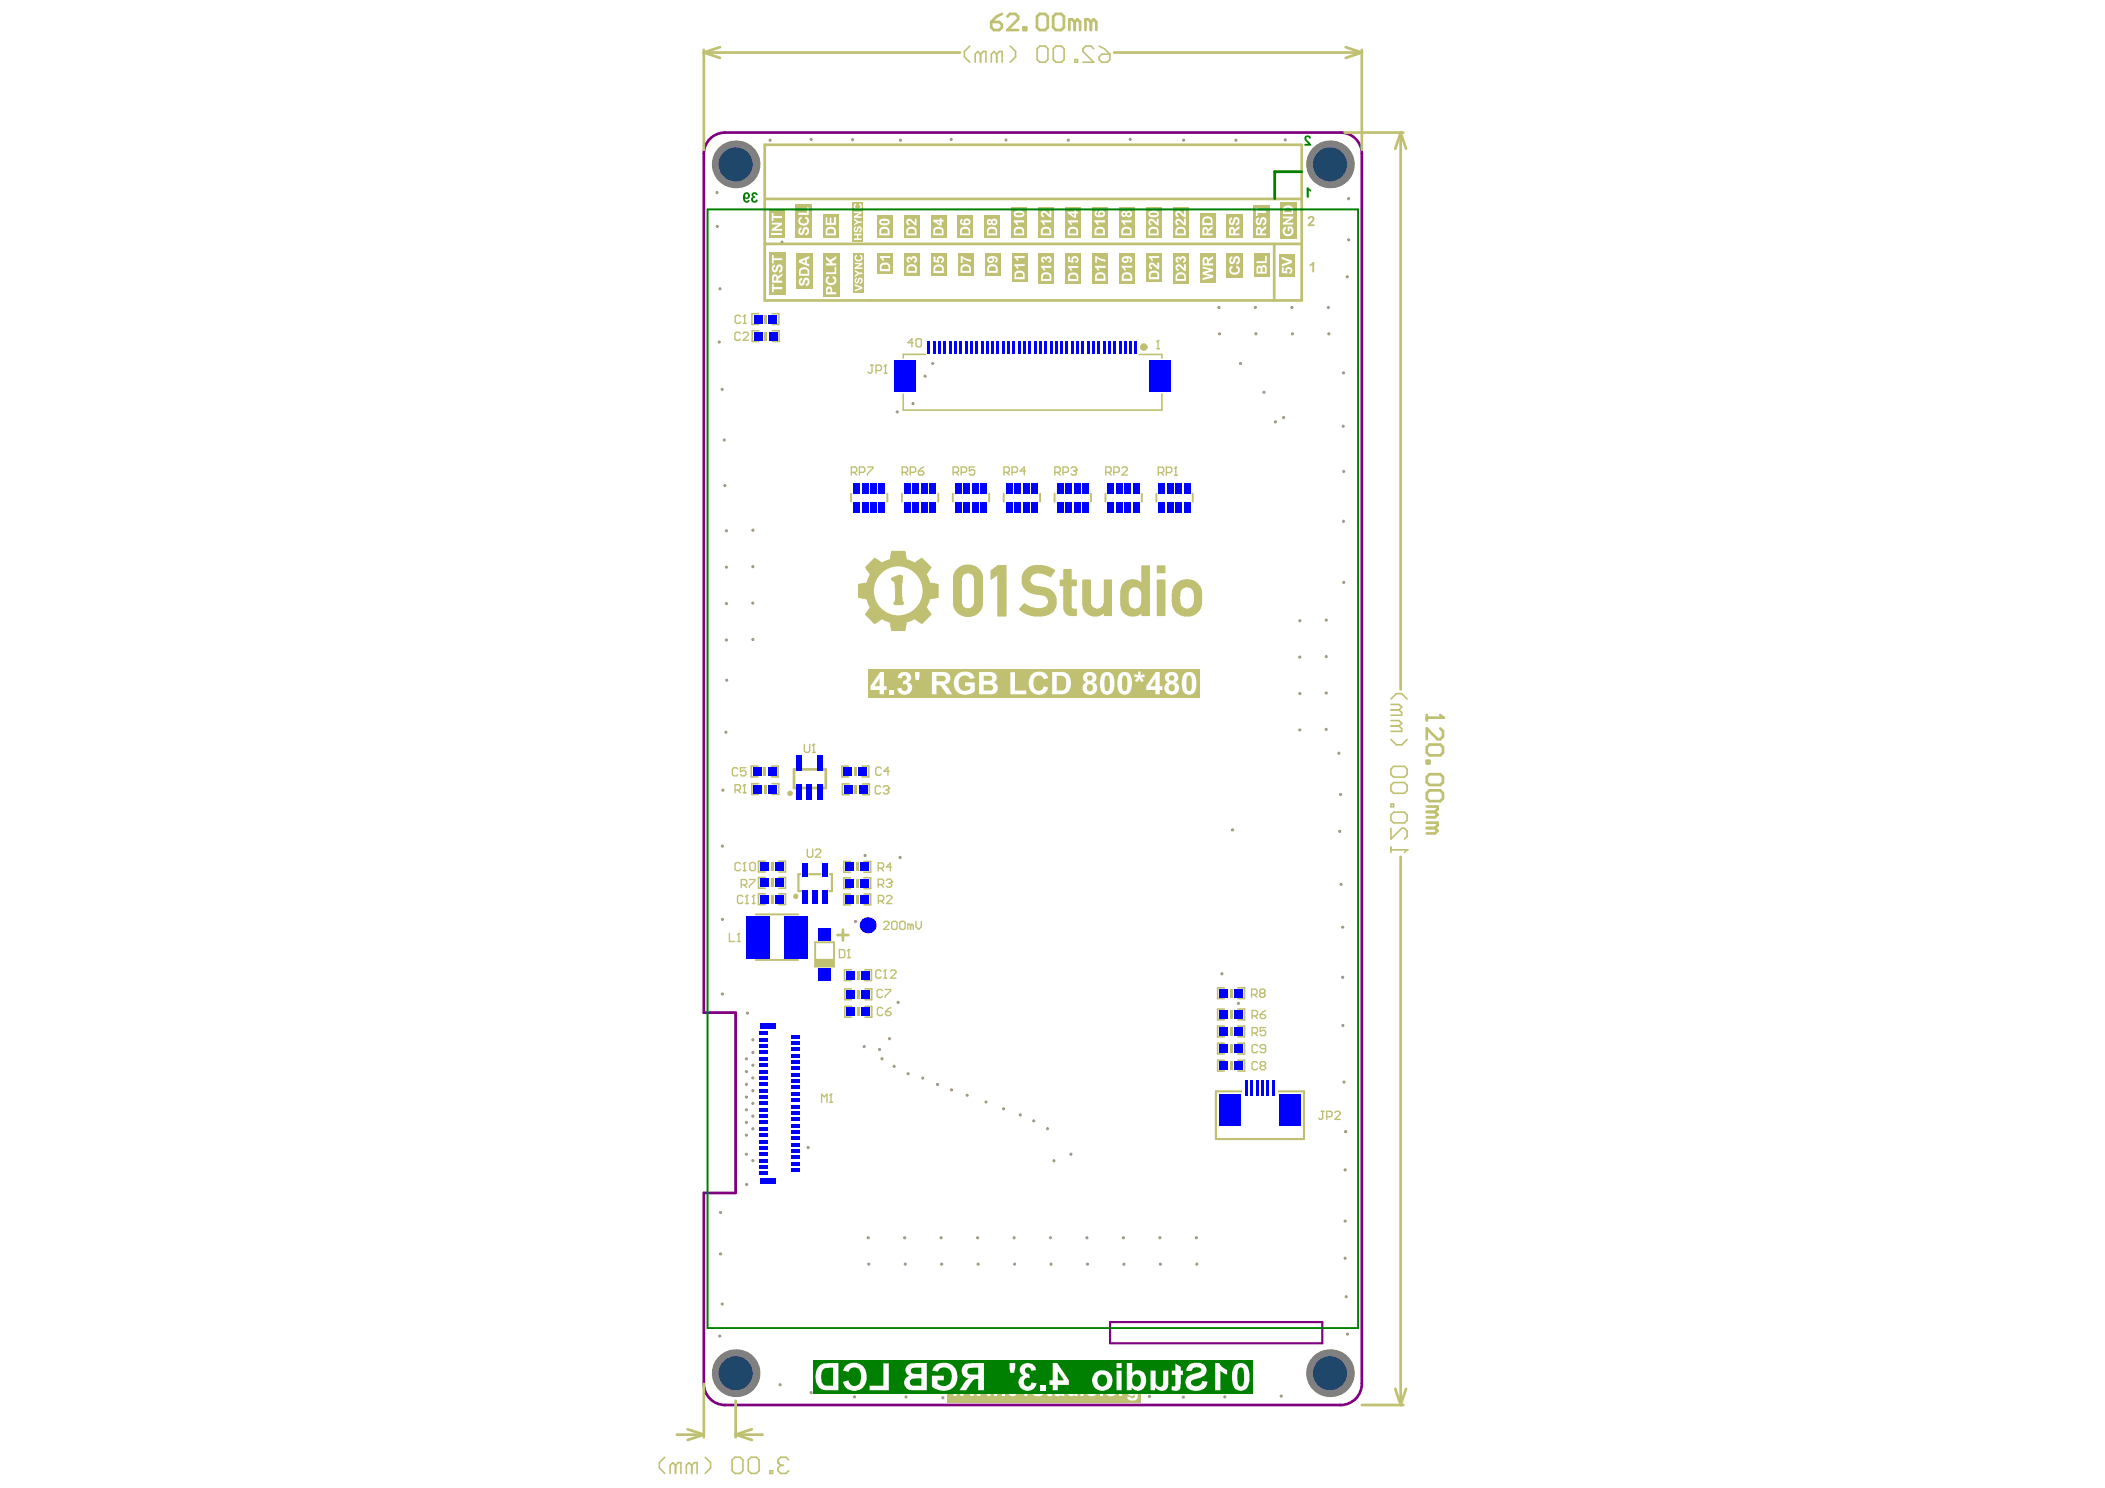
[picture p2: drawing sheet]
<svg xmlns="http://www.w3.org/2000/svg" width="297mm" height="210mm" viewBox="0 0 297 210" stroke-linecap="round" stroke-linejoin="round" font-family="sans-serif">
<path d="M156.6 186.5h30v3h-30z" fill="none" stroke="#800080" stroke-width=".3"/>
<path d="M100 19.8a2.99 2.99 0 0 1 2.3-1.1h86.9a2.99 2.99 0 0 1 3 3v173.5a2.99 2.99 0 0 1-3 3h-86.9a2.99 2.99 0 0 1-3-3v-26.9h4.5v-25.4h-4.5v-121.2l.1-.7 .2-.6z" fill="none" stroke="#800080" stroke-width=".38"/>
<g fill="#a6968d">
<circle cx="131.6" cy="51.3" r=".23"/>
<circle cx="181.4" cy="19.7" r=".23"/>
<circle cx="174.4" cy="19.8" r=".23"/>
<circle cx="167" cy="19.8" r=".23"/>
<circle cx="159.5" cy="19.7" r=".23"/>
<circle cx="150.7" cy="19.8" r=".23"/>
<circle cx="142" cy="19.7" r=".23"/>
<circle cx="134.2" cy="19.7" r=".23"/>
<circle cx="127.1" cy="19.8" r=".23"/>
<circle cx="120.3" cy="19.7" r=".23"/>
<circle cx="114.5" cy="19.7" r=".23"/>
<circle cx="108.7" cy="19.8" r=".23"/>
<circle cx="101.2" cy="27.2" r=".23"/>
<circle cx="101.2" cy="31.9" r=".23"/>
<circle cx="101.6" cy="40.8" r=".23"/>
<circle cx="101.5" cy="48.2" r=".23"/>
<circle cx="101.9" cy="54.9" r=".23"/>
<circle cx="102.2" cy="62.1" r=".23"/>
<circle cx="102.3" cy="68.5" r=".23"/>
<circle cx="190.3" cy="28" r=".23"/>
<circle cx="190.3" cy="33.8" r=".23"/>
<circle cx="190.1" cy="39" r=".23"/>
<circle cx="189.6" cy="52.6" r=".23"/>
<circle cx="189.5" cy="60.1" r=".23"/>
<circle cx="189.6" cy="66.5" r=".23"/>
<circle cx="189.6" cy="73.5" r=".23"/>
<circle cx="189.6" cy="82.2" r=".23"/>
<circle cx="188.9" cy="106.3" r=".23"/>
<circle cx="189.2" cy="112.1" r=".23"/>
<circle cx="189.1" cy="117.3" r=".23"/>
<circle cx="189.2" cy="124.8" r=".23"/>
<circle cx="189.5" cy="130.8" r=".23"/>
<circle cx="189.5" cy="137.9" r=".23"/>
<circle cx="189.5" cy="144.7" r=".23"/>
<circle cx="189.7" cy="152.6" r=".23"/>
<circle cx="189.9" cy="159.6" r=".23"/>
<circle cx="189.8" cy="165" r=".23"/>
<circle cx="189.8" cy="172.2" r=".23"/>
<circle cx="189.8" cy="177.5" r=".23"/>
<circle cx="190" cy="182.9" r=".23"/>
<circle cx="190.2" cy="188.2" r=".23"/>
<circle cx="180.8" cy="196.9" r=".23"/>
<circle cx="172.8" cy="197.1" r=".23"/>
<circle cx="167" cy="197.1" r=".23"/>
<circle cx="162.2" cy="197" r=".23"/>
<circle cx="133.1" cy="197.2" r=".23"/>
<circle cx="127.8" cy="197.1" r=".23"/>
<circle cx="120.6" cy="197.1" r=".23"/>
<circle cx="114.5" cy="196.4" r=".23"/>
<circle cx="110.1" cy="195.3" r=".23"/>
<circle cx="101.6" cy="188.5" r=".23"/>
<circle cx="101.9" cy="183.9" r=".23"/>
<circle cx="101.7" cy="176.9" r=".23"/>
<circle cx="105.4" cy="167.1" r=".23"/>
<circle cx="105.5" cy="142.9" r=".23"/>
<circle cx="101.7" cy="171" r=".23"/>
<circle cx="101.9" cy="140.2" r=".23"/>
<circle cx="101.9" cy="129.7" r=".23"/>
<circle cx="101.9" cy="119.4" r=".23"/>
<circle cx="102" cy="111.5" r=".23"/>
<circle cx="102.4" cy="103.3" r=".23"/>
<circle cx="102.5" cy="96" r=".23"/>
<circle cx="102.5" cy="74.9" r=".23"/>
<circle cx="102.5" cy="80" r=".23"/>
<circle cx="102.5" cy="85.1" r=".23"/>
<circle cx="102.5" cy="90.3" r=".23"/>
<circle cx="106.2" cy="90.2" r=".23"/>
<circle cx="106.2" cy="85.1" r=".23"/>
<circle cx="106.2" cy="79.9" r=".23"/>
<circle cx="106.2" cy="74.8" r=".23"/>
<circle cx="183.4" cy="87.6" r=".23"/>
<circle cx="183.4" cy="92.7" r=".23"/>
<circle cx="183.4" cy="97.8" r=".23"/>
<circle cx="183.4" cy="103" r=".23"/>
<circle cx="187.1" cy="102.9" r=".23"/>
<circle cx="187.1" cy="97.8" r=".23"/>
<circle cx="187.1" cy="92.6" r=".23"/>
<circle cx="187.1" cy="87.5" r=".23"/>
<circle cx="172.4" cy="137.4" r=".23"/>
<circle cx="174.8" cy="141.5" r=".23"/>
<circle cx="175.1" cy="51.3" r=".23"/>
<circle cx="178.4" cy="55.3" r=".23"/>
<circle cx="130.5" cy="53.1" r=".23"/>
<circle cx="181.1" cy="58.9" r=".23"/>
<circle cx="128.8" cy="56.9" r=".23"/>
<circle cx="126.6" cy="58.1" r=".23"/>
<circle cx="180" cy="59.5" r=".23"/>
<circle cx="173.9" cy="117.1" r=".23"/>
<circle cx="151.1" cy="162.8" r=".23"/>
<circle cx="172" cy="43.4" r=".23"/>
<circle cx="177.2" cy="43.4" r=".23"/>
<circle cx="182.3" cy="43.4" r=".23"/>
<circle cx="187.4" cy="43.4" r=".23"/>
<circle cx="187.5" cy="47.1" r=".23"/>
<circle cx="182.4" cy="47.1" r=".23"/>
<circle cx="177.2" cy="47.1" r=".23"/>
<circle cx="172.1" cy="47.1" r=".23"/>
<circle cx="122.6" cy="178.3" r=".23"/>
<circle cx="127.7" cy="178.3" r=".23"/>
<circle cx="132.9" cy="178.3" r=".23"/>
<circle cx="138" cy="178.3" r=".23"/>
<circle cx="143.2" cy="178.3" r=".23"/>
<circle cx="148.3" cy="178.3" r=".23"/>
<circle cx="153.5" cy="178.3" r=".23"/>
<circle cx="158.6" cy="178.3" r=".23"/>
<circle cx="163.7" cy="178.3" r=".23"/>
<circle cx="168.9" cy="178.3" r=".23"/>
<circle cx="168.8" cy="174.6" r=".23"/>
<circle cx="163.7" cy="174.6" r=".23"/>
<circle cx="158.5" cy="174.6" r=".23"/>
<circle cx="153.4" cy="174.6" r=".23"/>
<circle cx="148.2" cy="174.6" r=".23"/>
<circle cx="143.1" cy="174.6" r=".23"/>
<circle cx="138" cy="174.6" r=".23"/>
<circle cx="132.8" cy="174.6" r=".23"/>
<circle cx="127.7" cy="174.6" r=".23"/>
<circle cx="122.5" cy="174.6" r=".23"/>
<circle cx="122.1" cy="120.7" r=".23"/>
<circle cx="110.4" cy="34.1" r=".23"/>
<circle cx="127" cy="121" r=".23"/>
<circle cx="120.7" cy="130" r=".23"/>
<circle cx="106.2" cy="146.7" r=".23"/>
<circle cx="126.7" cy="141.4" r=".23"/>
<circle cx="121.9" cy="147.6" r=".23"/>
<circle cx="125.5" cy="146.5" r=".23"/>
<circle cx="124.1" cy="148" r=".23"/>
<circle cx="105.3" cy="149.4" r=".23"/>
<circle cx="106.2" cy="148.5" r=".23"/>
<circle cx="148.7" cy="163.7" r=".23"/>
<circle cx="114" cy="161.9" r=".23"/>
<circle cx="105.3" cy="162.8" r=".23"/>
<circle cx="106.2" cy="163.7" r=".23"/>
<circle cx="147.8" cy="159.2" r=".23"/>
<circle cx="145.9" cy="158.1" r=".23"/>
<circle cx="144" cy="157.3" r=".23"/>
<circle cx="141.6" cy="156.4" r=".23"/>
<circle cx="139.1" cy="155.5" r=".23"/>
<circle cx="136.5" cy="154.5" r=".23"/>
<circle cx="134.3" cy="153.7" r=".23"/>
<circle cx="132.3" cy="153" r=".23"/>
<circle cx="130.2" cy="152.1" r=".23"/>
<circle cx="128.1" cy="151.5" r=".23"/>
<circle cx="126.2" cy="150.4" r=".23"/>
<circle cx="124.5" cy="149.4" r=".23"/>
<circle cx="105.3" cy="160.1" r=".23"/>
<circle cx="106.2" cy="159.2" r=".23"/>
<circle cx="106.2" cy="150.3" r=".23"/>
<circle cx="105.3" cy="151.2" r=".23"/>
<circle cx="106.2" cy="152.1" r=".23"/>
<circle cx="105.3" cy="153" r=".23"/>
<circle cx="106.2" cy="153.9" r=".23"/>
<circle cx="105.3" cy="154.8" r=".23"/>
<circle cx="106.2" cy="155.7" r=".23"/>
<circle cx="105.3" cy="156.6" r=".23"/>
<circle cx="106.2" cy="157.4" r=".23"/>
<circle cx="105.3" cy="158.3" r=".23"/>
</g>
<g fill="none" stroke="#c0c073" stroke-width=".38">
<path d="M99.3 7v14.1M99.3 7.4h36.2M99.3 7.4l2.3 .8M101.6 6.7l-2.3 .7M157.2 7.4h35M189.7 18.7h8.3M189.9 6.7l2.3 .7M192.2 7v14.1M192.2 7.4l-2.3 .8M197.6 18.7l-.7 2.3M197.6 18.7l.8 2.3M197.6 18.7v78.5"/>
<path d="M107.9 20.4h75.7l.1 22h-75.8zM107.9 34.4h75.8M179.8 34.4v8M183.6 24.2h-3.8v3.9M183.7 28l-75.6 .1M112 108.5h4.5v2.7h-4.5zM197.6 120.9v77.3M99.3 195.2v7.6M103.8 197.6v5.2M192.2 198.2h5.8M196.9 195.9l.7 2.3M198.4 195.9l-.8 2.3"/>
<path d="M95.5 202.4h3.8M97 201.6l2.3 .8M99.3 202.4l-2.3 .7M103.8 202.4l2.3 .7M103.8 202.4h3.8M106.1 201.6l-2.3 .8"/>
</g>
<g fill="none" stroke="#c0c073" stroke-width=".23">
<path d="M107.1 44.2h-1v1.6h1M107.1 46.7h-1v1.5h1M109 44.2h.9v1.6h-.9M109 46.7h.9v1.5h-.9M130.6 50h-3.1v.5M160.7 50h3.3M164 50v.5M164 55.6v2.3h-36.5v-2.3M107 108.1h-1v1.5h1M107 110.5h-.9v1.6h.9M108.9 108.1h.9v1.5h-.9M108.9 110.5h1v1.6h-1"/>
<path d="M119.7 108.1h-.9v1.5h.9M119.8 110.6h-.9v1.5h.9M121.6 108.1h1v1.5h-1M121.7 110.6h1v1.5h-1M108 121.5h-1v1.5h1M108 123.8h-1v1.5h1M108 126.1h-1v1.5h1M109.9 126.1h.9v1.5h-.9M109.9 121.5h.9v1.5h-.9M109.9 123.8h.9v1.5h-.9M120 126.1h-.9v1.5h.9M120 121.5h-.9v1.5h.9"/>
<path d="M120 123.8h-.9v1.5h.9M120.1 136.8h-.9v1.5h.9M120.2 139.5h-1v1.5h1M121.9 126.1h1v1.5h-1M121.9 121.5h1v1.5h-1M121.9 123.8h1v1.5h-1M122 136.8h1v1.5h-1M122.1 139.5h.9v1.5h-.9M172.8 139.3h-1v1.6h1M174.7 139.3h.9v1.6h-.9M120.2 142h-1v1.5h1M122.1 142h.9v1.5h-.9"/>
<path d="M172.8 149.6h-1v1.5h1M172.8 147.2h-1v1.5h1M172.8 142.3h-1v1.6h1M172.8 144.8h-1v1.5h1M174.7 142.3h.9v1.6h-.9M174.7 144.8h.9v1.5h-.9M174.7 147.2h.9v1.5h-.9M174.7 149.6h.9v1.5h-.9"/>
</g>
<g fill="none" stroke="#c0c073" stroke-width=".14">
<path d="M122.2 80h3.6M122.2 79.9h3.8M122.3 79.9h4M122.3 79.8h8.9M122.4 79.8h8.7M122.4 79.7h8.7M122.5 79.7h8.5M122.6 79.6h8.3M122.6 79.5h8.3M122.7 79.5h8.1M122.7 79.4h8.1M122.8 79.4h1.6"/>
<path d="M122.8 79.3h1.5M122.9 79.3h1.3M123 79.2h1.2M123 79.1h1M123.1 79.1h.9M123.1 79h.8M123.2 79h.6M123.2 78.9h.5M123.3 78.9h.3M123.4 78.8h.1M123.4 78.7h.1M124.6 79.4h4.4"/>
<path d="M124.6 79.3h4.3M124.7 79.3h4.1M124.8 79.2h3.9M125 79.1h3.5M125.1 79.1h3.3M125.3 79h2.9M125.5 79h2.5M125.6 78.9h2.3M125.6 78.8h2.3M125.6 78.7h2.3M125.7 78.6h2.2M125.7 78.6h2.1"/>
<path d="M125.7 78.5h2.1M125.7 78.4h2.1M125.7 78.3h2.1M125.8 78.3h2M125.8 78.2h1.9M125.8 78.1h1.9M125.8 78h1.9M125.8 77.9h1.9M125.8 77.8h1.9M127.2 79.9h4M127.5 79.9h3.8M127.7 80h3.6"/>
<path d="M129.2 79.4h1.5M129.2 79.3h1.5M129.3 79.3h1.3M129.4 79.2h1.1M129.5 79.1h1M129.5 79.1h.9M129.6 79h.8M129.7 79h.6M129.8 78.9h.5M129.9 78.9h.3M130 78.8h.1M130 78.7h.1"/>
<path d="M135.5 80h2.2M135.6 79.9h2.1M135.7 79.9h1.9M135.8 79.8h1.6M136 79.8h1.2M136.2 79.7h.8M140.5 80h1.5M140.6 79.9h1.4M140.8 79.8h1.2M145.3 80h2.6M145.4 79.9h2.4M145.6 79.9h2"/>
<path d="M145.7 79.8h1.7M146 79.8h1M161.1 80h1.1M161.1 79.9h1.1M161.1 79.8h1.1M163.3 80h1.1M163.3 79.9h1.1M163.3 79.8h1.1M121.1 84.3h2.3M121.1 84.2h2.3M121.1 84.1h2.3M121.1 84h2.2"/>
<path d="M121.1 83.9h2.2M121.1 83.8h2.2M121.1 83.7h2.1M121.1 83.6h2.1M121.1 83.5h2.1M121.1 83.4h2.1M121.1 83.3h2.1M121.1 83.2h2.1M121.1 83.1h2.1M121.1 83h2.1M121.1 83h2.2M121.1 82.9h2.2"/>
<path d="M121.1 82.8h2.2M121.1 82.7h2.2M121.1 82.6h2.2M121.1 82.6h2.3M121.1 82.5h2.3M121.1 82.4h2.3M121.3 82.4h2.1M121.4 84.3h2M121.6 82.3h1.8M121.6 84.4h1.8M121.9 82.3h1.5M122 84.4h1.4"/>
<path d="M122.1 86.7h3.5M122.2 86.7h3.6M122.2 86.6h3.3M122.2 80.1h3.3M122.2 80.1h3.4M122.2 86.8h3.8M122.2 86.6h3.2M122.2 86.5h3M122.2 80.2h3.1M122.3 86.8h4.1M122.3 86.4h2.8M122.3 80.3h2.8"/>
<path d="M122.3 80.2h2.9M122.3 86.9h8.9M122.3 86.4h2.7M122.3 84.6h1.2M122.3 84.5h1.2M122.3 82.2h1.1M122.3 82.2h1.2M122.3 80.3h2.7M122.4 82h1.1M122.4 86.3h2.5M122.4 86.3h2.4M122.4 84.7h1.1"/>
<path d="M122.4 84.6h1.1M122.4 82.1h1.1M122.4 80.5h2.4M122.4 80.4h2.5M122.4 87h8.7M122.4 81.9h1.1M122.4 81.9h1.2M122.4 81.8h1.2M122.4 86.2h2.3M122.4 84.9h1.2M122.4 84.8h1.2M122.4 80.5h2.3"/>
<path d="M122.5 81.8h1.1M122.5 86.2h2.2M122.5 86.1h2.1M122.5 85.1h1.2M122.5 85h1.1M122.5 80.6h2.1M122.5 81.7h1.1M122.5 81.7h1.2M122.5 87.1h8.5M122.6 86h1.9M122.6 85.2h1.2M122.6 85.1h1.2"/>
<path d="M122.6 80.7h1.9M122.6 80.6h2M122.6 81.6h1.1M122.6 81.5h1.2M122.6 87.1h8.3M122.6 86h1.8M122.6 85.3h1.2M122.6 80.7h1.8M122.6 81.4h1.2M122.6 87.2h8.3M122.7 85.9h1.7M122.7 85.4h1.2"/>
<path d="M122.7 80.8h1.7M122.7 81.4h1.2M122.7 81.3h1.2M122.7 80.9h1.6M122.7 85.9h1.6M122.7 87.2h8.1M122.7 85.8h1.6M122.7 85.5h1.3M122.7 81.2h1.3M122.7 87.3h8.1M122.8 85.8h1.4M122.8 85.7h1.4"/>
<path d="M122.8 85.6h1.3M122.8 85.6h1.2M122.8 81.1h1.2M122.8 81.1h1.3M122.8 81h1.4M122.8 87.4h1.5M122.9 87.5h1.3M123 87.5h1.1M123 87.6h1M123.1 87.6h.8M123.1 87.7h.8M123.2 87.7h.6"/>
<path d="M123.2 87.8h.5M123.3 87.9h.3M123.4 87.9h.1M124.6 87.4h4.3M124.7 87.4h4.1M124.8 87.5h3.9M124.9 87.5h3.7M125 87.6h3.5M125.2 87.6h3.1M125.4 87.7h2.7M125.5 87.7h2.5M125.6 87.9h2.3"/>
<path d="M125.6 87.8h2.3M125.6 88h2.3M125.7 88.4h2.1M125.7 88.3h2.1M125.7 88.2h2.1M125.7 88.1h2.1M125.7 88.1h2.2M125.8 88.7h1.9M125.8 88.6h1.9M125.8 88.5h1.9M125.8 88.4h2M125.8 81.8h1.5"/>
<path d="M125.8 81.7h1.5M125.8 81.6h1.5M125.8 88.9h1.9M125.8 88.8h1.9M125.9 81.8h1.4M125.9 81.5h1.4M125.9 81.9h1.4M126 81.9h1.3M126.1 81.4h1.2M126.2 82h1.1M126.2 85.2h1.3M126.2 85.1h1.3"/>
<path d="M126.2 85h1.3M126.2 85.2h1.2M126.2 82.1h1.1M126.3 85.3h1M126.3 84.9h1.1M126.3 82.3h.9M126.3 82.2h1M126.3 81.4h1M126.3 84.8h1M126.3 84.7h1M126.3 82.8h.9M126.3 82.7h.9"/>
<path d="M126.3 82.6h.9M126.3 82.5h.9M126.3 82.4h.9M126.4 84.7h.9M126.4 84.6h.9M126.4 84.5h.9M126.4 84.4h.9M126.4 84.3h.9M126.4 84.2h.8M126.4 84.1h.8M126.4 84h.8M126.4 83.9h.8"/>
<path d="M126.4 83.8h.8M126.4 83.7h.8M126.4 83.6h.8M126.4 83.5h.8M126.4 83.4h.8M126.4 83.3h.8M126.4 83.2h.8M126.4 83.1h.8M126.4 83h.8M126.4 82.9h.8M126.4 81.3h.9M126.6 81.3h.7"/>
<path d="M126.7 81.2h.5M126.8 81.1h.3M127.1 86.8h4.1M127.5 86.8h3.8M127.7 86.7h3.6M127.9 86.7h3.5M127.9 80.1h3.5M128 86.6h3.3M128.1 80.1h3.2M128.2 86.6h3.1M128.2 80.2h3.1M128.3 86.5h3"/>
<path d="M128.3 80.2h2.9M128.4 86.4h2.8M128.4 80.3h2.8M128.5 86.4h2.7M128.5 80.3h2.7M128.6 86.3h2.6M128.6 80.4h2.5M128.7 86.3h2.4M128.7 80.5h2.4M128.8 86.2h2.3M128.8 80.5h2.3M128.8 86.2h2.2"/>
<path d="M128.9 80.6h2.1M128.9 86.1h2.1M129 86h1.9M129 80.7h1.9M129.1 86h1.8M129.1 80.7h1.8M129.1 85.9h1.8M129.2 80.8h1.6M129.2 87.4h1.5M129.2 85.9h1.6M129.2 85.8h1.6M129.2 80.9h1.6"/>
<path d="M129.3 85.8h1.4M129.3 80.9h1.5M129.3 85.7h1.4M129.3 81h1.4M129.3 87.5h1.3M129.4 85.6h1.3M129.4 81.1h1.3M129.4 87.5h1.1M129.5 85.6h1.2M129.5 81.1h1.3M129.5 87.6h1M129.5 85.5h1.3"/>
<path d="M129.5 81.2h1.3M129.6 85.4h1.2M129.6 81.3h1.2M129.6 87.6h.8M129.6 81.4h1.3M129.6 87.7h.8M129.7 85.3h1.2M129.7 85.2h1.2M129.7 81.5h1.2M129.7 81.4h1.2M129.7 87.7h.6M129.8 85.1h1.1"/>
<path d="M129.8 85.1h1.2M129.8 81.7h1.2M129.8 81.6h1.1M129.8 87.8h.5M129.9 81.8h1.2M129.9 85h1.1M129.9 81.7h1.1M129.9 81.9h1.2M129.9 84.9h1.2M129.9 84.8h1.2M129.9 87.9h.3M130 82h1.1"/>
<path d="M130 81.9h1.1M130 84.8h1.1M130 84.7h1.1M130 87.9h.1M130 84.6h1.1M130 84.6h1.2M130 82.2h1.2M130 82.1h1.2M130.1 84.5h1.1M130.1 84.4h1.4M130.1 84.4h1.8M130.1 82.3h1.8"/>
<path d="M130.1 82.3h1.5M130.1 82.2h1.1M130.1 84.3h2M130.1 84.3h2.3M130.1 84.2h2.3M130.1 82.6h2.3M130.1 82.5h2.3M130.1 82.4h2.3M130.1 82.4h2.1M130.2 84.1h2.2M130.2 84h2.2M130.2 83.9h2.2"/>
<path d="M130.2 83.8h2.2M130.2 82.9h2.2M130.2 82.8h2.2M130.2 82.7h2.2M130.2 82.6h2.2M130.3 83.8h2.1M130.3 83.7h2.1M130.3 83.6h2.1M130.3 83.5h2.1M130.3 83.4h2.1M130.3 83.3h2.1M130.3 83.2h2.1"/>
<path d="M130.3 83.1h2.1M130.3 83h2.1M134.5 82h1.2M134.5 81.9h1.2M134.5 81.8h1.2M134.5 85.4h1.3M134.5 85.3h1.2M134.5 85.2h1.2M134.5 85.1h1.2M134.5 85h1.2M134.5 84.9h1.2M134.5 84.8h1.2"/>
<path d="M134.5 84.7h1.2M134.5 84.6h1.2M134.5 84.5h1.2M134.5 84.4h1.2M134.5 84.3h1.2M134.5 84.2h1.2M134.5 84.1h1.2M134.5 84h1.2M134.5 83.9h1.2M134.5 83.8h1.2M134.5 83.7h1.2M134.5 83.6h1.2"/>
<path d="M134.5 83.5h1.2M134.5 83.4h1.2M134.5 83.3h1.2M134.5 83.2h1.2M134.5 83.1h1.2M134.5 83h1.2M134.5 82.9h1.2M134.5 82.8h1.2M134.5 82.7h1.2M134.5 82.6h1.2M134.5 82.5h1.2M134.5 82.4h1.2"/>
<path d="M134.5 82.3h1.2M134.5 82.2h1.2M134.5 82.1h1.2M134.5 81.7h1.2M134.5 81.6h1.2M134.5 81.5h1.2M134.5 81.4h1.2M134.5 81.3h1.3M134.6 85.6h1.3M134.6 85.5h1.3M134.6 85.4h1.2M134.6 81.3h1.2"/>
<path d="M134.6 81.2h1.3M134.6 81.1h1.3M134.7 85.8h1.4M134.7 85.7h1.3M134.7 85.6h1.3M134.7 81h1.3M134.7 81h1.4M134.7 80.9h1.5M134.7 85.8h1.7M134.7 80.8h3.8M134.7 80.9h1.7M134.7 85.9h3.8"/>
<path d="M134.8 86h3.6M134.8 85.9h3.6M134.8 80.7h3.6M134.8 80.6h3.6M134.9 86.2h3.4M134.9 86.1h3.5M134.9 80.6h3.5M134.9 80.5h3.4M134.9 86.2h3.3M134.9 80.5h3.3M135 86.3h3.2M135 80.4h3.2"/>
<path d="M135.1 86.3h3M135.1 80.3h3M135.1 86.4h3M135.2 86.4h2.8M135.2 80.2h2.8M135.2 86.5h2.8M135.3 86.6h2.6M135.3 80.1h2.6M135.4 86.6h2.4M135.4 80.1h2.4M135.5 86.7h2.2M135.6 86.7h2"/>
<path d="M135.7 86.8h1.9M135.8 86.8h1.6M136 86.9h1.2M136.2 87h.8M136.8 80.9h1.7M136.8 85.8h1.7M137 80.9h1.5M137.1 85.8h1.4M137.1 85.7h1.4M137.1 81h1.4M137.2 85.6h1.3M137.2 81h1.3"/>
<path d="M137.3 85.6h1.3M137.3 81.1h1.3M137.3 85.5h1.3M137.3 81.2h1.3M137.4 85.4h1.2M137.4 81.3h1.2M137.4 85.3h1.2M137.4 85.2h1.2M137.4 81.5h1.2M137.4 81.4h1.2M137.5 82h1.1M137.5 81.9h1.1"/>
<path d="M137.5 81.8h1.1M137.5 85.1h1.1M137.5 85h1.1M137.5 84.9h1.1M137.5 84.8h1.1M137.5 84.7h1.1M137.5 84.6h1.1M137.5 84.5h1.1M137.5 84.4h1.1M137.5 84.3h1.1M137.5 84.2h1.1M137.5 84.1h1.1"/>
<path d="M137.5 84h1.1M137.5 83.9h1.1M137.5 83.8h1.1M137.5 83.7h1.1M137.5 83.6h1.1M137.5 83.5h1.1M137.5 83.4h1.1M137.5 83.3h1.1M137.5 83.2h1.1M137.5 83.1h1.1M137.5 83h1.1M137.5 82.9h1.1"/>
<path d="M137.5 82.8h1.1M137.5 82.7h1.1M137.5 82.6h1.1M137.5 82.5h1.1M137.5 82.4h1.1M137.5 82.3h1.1M137.5 82.2h1.1M137.5 82.1h1.1M137.5 81.7h1.1M137.5 81.6h1.1M137.5 81.5h1.1M139.8 80.8h2.2"/>
<path d="M139.8 80.7h2.2M139.8 80.6h2.2M139.8 80.5h2.2M139.8 81.7h.1M139.8 81.7h.2M139.8 81.6h.2M139.8 81.5h.3M139.8 81.5h.4M139.8 81.4h.5M139.8 81.4h.6M139.8 81.3h.6M139.8 81.3h.7"/>
<path d="M139.8 81.2h.8M139.8 81.1h.8M139.8 81.1h1M139.8 81h2.2M139.8 80.9h2.2M139.9 80.5h2.1M140 80.4h2M140 80.3h2M140.1 80.3h1.9M140.2 80.2h1.8M140.3 80.2h1.7M140.4 80.1h1.6"/>
<path d="M140.8 86.9h1.2M140.8 86.8h1.2M140.8 86.7h1.2M140.8 86.6h1.2M140.8 82h1.2M140.8 81.9h1.2M140.8 81.8h1.2M140.8 86.5h1.2M140.8 86.4h1.2M140.8 86.3h1.2M140.8 86.2h1.2M140.8 86.1h1.2"/>
<path d="M140.8 86h1.2M140.8 85.9h1.2M140.8 85.8h1.2M140.8 85.7h1.2M140.8 85.6h1.2M140.8 85.5h1.2M140.8 85.4h1.2M140.8 85.3h1.2M140.8 85.2h1.2M140.8 85.1h1.2M140.8 85h1.2M140.8 84.9h1.2"/>
<path d="M140.8 84.8h1.2M140.8 84.7h1.2M140.8 84.6h1.2M140.8 84.5h1.2M140.8 84.4h1.2M140.8 84.3h1.2M140.8 84.2h1.2M140.8 84.1h1.2M140.8 84h1.2M140.8 83.9h1.2M140.8 83.8h1.2M140.8 83.7h1.2"/>
<path d="M140.8 83.6h1.2M140.8 83.5h1.2M140.8 83.4h1.2M140.8 83.3h1.2M140.8 83.2h1.2M140.8 83.1h1.2M140.8 83h1.2M140.8 82.9h1.2M140.8 82.8h1.2M140.8 82.7h1.2M140.8 82.6h1.2M140.8 82.5h1.2"/>
<path d="M140.8 82.4h1.2M140.8 82.3h1.2M140.8 82.2h1.2M140.8 82.1h1.2M140.8 81.7h1.2M140.8 81.6h1.2M140.8 81.5h1.2M140.8 81.4h1.2M140.8 81.3h1.2M140.8 81.2h1.2M140.8 81.1h1.2M143.8 85.9h5"/>
<path d="M143.9 86h4.8M143.9 85.9h4.9M144 86h4.7M144 85.8h2.2M144 86.1h4.7M144 85.8h1.9M144.1 86.2h4.5M144.1 85.7h1.6M144.1 85.6h1.4M144.2 86.2h4.4M144.2 85.6h1.1M144.2 85.5h1"/>
<path d="M144.2 82h1.2M144.2 82h1.1M144.2 81.9h1.1M144.2 81.8h1.1M144.2 86.3h4.4M144.2 85.5h.9M144.2 82.3h1.3M144.2 82.2h1.2M144.2 82.1h1.2M144.2 81.7h1.1M144.2 81.6h1.2M144.2 81.5h1.2"/>
<path d="M144.2 81.4h1.2M144.2 81.3h1.3M144.3 85.4h.7M144.3 82.4h1.4M144.3 82.4h1.3M144.3 82.3h1.3M144.3 81.3h1.2M144.3 81.2h1.3M144.3 81.1h1.3M144.4 86.3h4.1M144.4 85.4h.5M144.4 82.6h1.6"/>
<path d="M144.4 82.6h1.4M144.4 82.5h1.3M144.4 81.1h1.3M144.4 81h1.4M144.4 81h1.5M144.4 86.4h4.1M144.4 85.3h.4M144.4 82.7h2.1M144.4 82.7h1.8M144.4 80.9h1.6M144.4 80.9h1.9M144.5 85.2h.2"/>
<path d="M144.5 82.8h2.8M144.5 80.8h4.1M144.5 80.7h4.2M144.5 82.8h2.4M144.5 86.4h3.8M144.5 85.2h.1M144.5 82.9h3M144.6 83h3.1M144.6 80.6h4.1M144.6 80.6h4.2M144.6 86.5h3.7M144.6 83.1h3.4"/>
<path d="M144.6 83h3.2M144.6 80.5h4.3M144.7 83.1h3.4M144.7 80.5h4.1M144.8 86.6h3.4M144.8 83.2h3.4M144.8 80.4h3.9M144.8 83.2h3.5M144.8 80.3h3.8M144.9 86.6h3.2M144.9 83.3h3.4M144.9 80.3h3.7"/>
<path d="M144.9 80.2h3.6M145 83.4h3.4M145 80.2h3.3M145 86.7h3M145 83.4h3.5M145.1 80.1h3.1M145.2 86.7h2.6M145.2 83.5h3.3M145.2 80.1h2.9M145.2 83.5h3.4M145.3 83.6h3.3M145.4 86.8h2.3"/>
<path d="M145.5 83.6h3.2M145.6 86.8h1.9M145.7 83.7h3M145.8 83.8h2.9M145.9 86.9h1.2M146.2 83.8h2.6M146.6 83.9h2.2M146.7 80.9h1.9M146.9 85.8h2M147 83.9h1.9M147.1 80.9h1.5M147.2 85.8h1.7"/>
<path d="M147.3 84h1.6M147.3 81h1.2M147.4 85.7h1.5M147.4 84h1.5M147.5 85.6h1.4M147.5 81h1M147.5 84.1h1.4M147.6 85.6h1.4M147.6 84.2h1.3M147.7 85.5h1.3M147.7 84.2h1.3M147.7 81.1h.8"/>
<path d="M147.7 84.3h1.3M147.8 85.4h1.2M147.8 84.3h1.2M147.8 81.1h.6M147.8 85.3h1.2M147.8 84.4h1.2M147.9 85.2h1.1M147.9 85.1h1.1M147.9 84.6h1.1M147.9 84.5h1.1M147.9 81.2h.4M147.9 85h1.1"/>
<path d="M147.9 84.9h1.1M147.9 84.8h1.1M147.9 84.7h1.1M148 81.3h.3M148.1 81.3h.2M148.2 81.4h.1M149.6 82h2.3M149.6 81.9h2.3M149.6 81.8h2.3M149.6 82.6h2.3M149.6 82.5h2.3M149.6 82.4h2.3"/>
<path d="M149.6 82.3h2.3M149.6 82.2h2.3M149.6 82.1h2.3M150.1 81.8h1M150.1 85.9h1.8M150.1 85.8h1.2M150.1 85.8h1.1M150.1 85.7h1.1M150.1 85.6h1M150.1 85.5h1M150.1 85.4h1M150.1 85.3h1"/>
<path d="M150.1 85.2h1M150.1 85.1h1M150.1 85h1M150.1 84.9h1M150.1 84.8h1M150.1 84.7h1M150.1 84.6h1M150.1 84.5h1M150.1 84.4h1M150.1 84.3h1M150.1 84.2h1M150.1 84.1h1"/>
<path d="M150.1 84h1M150.1 83.9h1M150.1 83.8h1M150.1 83.7h1M150.1 83.6h1M150.1 83.5h1M150.1 83.4h1M150.1 83.3h1M150.1 83.2h1M150.1 83.1h1M150.1 83h1M150.1 82.9h1"/>
<path d="M150.1 82.8h1M150.1 82.7h1M150.1 80.8h1M150.1 80.7h1M150.1 80.6h1M150.1 80.5h1M150.1 80.4h1M150.1 80.3h1M150.1 81.7h1M150.1 81.6h1M150.1 81.5h1M150.1 81.4h1"/>
<path d="M150.1 81.3h1M150.1 81.2h1M150.1 81.1h1M150.1 81h1M150.1 80.9h1M150.1 85.9h1.3M150.2 86.2h1.7M150.2 86.1h1.7M150.2 86h1.7M150.2 86.3h1.7M150.3 86.3h1.6M150.3 86.4h1.6"/>
<path d="M150.4 86.5h1.5M150.5 86.6h1.4M150.6 86.7h1.3M150.7 86.7h1.2M150.8 86.8h1.1M151 86.8h.9M152.8 82h1.1M152.8 81.9h1.1M152.8 85.4h1.2M152.8 85.4h1.1M152.8 85.3h1.1M152.8 85.2h1.1"/>
<path d="M152.8 85.1h1.1M152.8 85h1.1M152.8 84.9h1.1M152.8 84.8h1.1M152.8 84.7h1.1M152.8 84.6h1.1M152.8 84.5h1.1M152.8 84.4h1.1M152.8 84.3h1.1M152.8 84.2h1.1M152.8 84.1h1.1M152.8 84h1.1"/>
<path d="M152.8 83.9h1.1M152.8 83.8h1.1M152.8 83.7h1.1M152.8 83.6h1.1M152.8 83.5h1.1M152.8 83.4h1.1M152.8 83.3h1.1M152.8 83.2h1.1M152.8 83.1h1.1M152.8 83h1.1M152.8 82.9h1.1M152.8 82.8h1.1"/>
<path d="M152.8 82.7h1.1M152.8 82.6h1.1M152.8 82.5h1.1M152.8 82.4h1.1M152.8 82.3h1.1M152.8 82.2h1.1M152.8 82.1h1.1M152.9 81.8h.9M152.9 85.7h1.3M152.9 85.6h1.3M152.9 85.6h1.2M152.9 85.5h1.2"/>
<path d="M152.9 85.8h1.6M152.9 85.8h1.4M152.9 85.9h1.7M153 86h3.8M153 85.9h3.8M153 86.1h3.8M153.1 86.2h3.7M153.1 86.3h3.7M153.2 86.3h3.6M153.3 86.4h3.5M153.3 86.4h2.5M153.4 86.5h2.3"/>
<path d="M153.5 86.6h2.1M153.5 86.6h2M153.6 86.7h1.9M153.7 86.7h1.7M153.8 86.8h1.5M153.9 86.8h1.2M154.2 86.9h.7M155.1 85.9h1.7M155.2 85.8h1.6M155.4 85.8h1.4M155.4 85.7h1.4M155.5 85.6h1.3"/>
<path d="M155.6 85.5h1.2M155.7 85.5h1.1M155.7 85.4h1.1M155.7 85.3h1.1M155.8 85.2h1M155.8 85.1h1M155.8 86.8h1M155.8 86.7h1M155.8 86.6h1M155.8 82h1M155.8 81.9h1M155.8 81.8h1"/>
<path d="M155.8 86.5h1M155.8 86.4h1M155.8 85h1M155.8 84.9h1M155.8 84.8h1M155.8 84.7h1M155.8 84.6h1M155.8 84.5h1M155.8 84.4h1M155.8 84.3h1M155.8 84.2h1M155.8 84.1h1"/>
<path d="M155.8 84h1M155.8 83.9h1M155.8 83.8h1M155.8 83.7h1M155.8 83.6h1M155.8 83.5h1M155.8 83.4h1M155.8 83.3h1M155.8 83.2h1M155.8 83.1h1M155.8 83h1M155.8 82.9h1"/>
<path d="M155.8 82.8h1M155.8 82.7h1M155.8 82.6h1M155.8 82.5h1M155.8 82.4h1M155.8 82.3h1M155.8 82.2h1M155.8 82.1h1M158.1 84.4h1.1M158.1 84.3h1.1M158.2 85.5h1.2M158.2 85.4h1.2"/>
<path d="M158.2 85.4h1.1M158.2 85.3h1.1M158.2 85.2h1.1M158.2 85.2h1M158.2 85.1h1M158.2 85h1M158.2 84.9h1M158.2 84.8h1M158.2 84.7h1M158.2 84.6h1M158.2 84.5h1M158.2 84.4h1"/>
<path d="M158.2 84.2h1M158.2 84.1h1M158.2 84h1M158.2 83.9h1M158.2 83.8h1M158.2 83.7h1M158.2 83.6h1M158.2 83.5h1M158.2 83.4h1.1M158.2 83.3h1.1M158.2 83.2h1.2M158.2 85.8h1.4"/>
<path d="M158.2 85.7h1.3M158.2 85.6h1.3M158.2 85.6h1.2M158.2 83.1h1.2M158.2 83.1h1.3M158.2 83h1.3M158.2 83h1.4M158.3 85.9h3.9M158.3 85.8h1.4M158.3 82.9h1.3M158.3 82.8h1.5M158.3 85.9h1.6"/>
<path d="M158.3 82.8h3.9M158.3 86h3.9M158.3 82.7h3.9M158.3 82.6h3.9M158.4 86.2h3.8M158.4 86.1h3.8M158.4 82.6h3.8M158.4 82.5h3.8M158.4 82.4h3.8M158.5 86.3h3.7M158.5 82.4h3.7M158.6 86.4h3.6"/>
<path d="M158.6 86.3h3.6M158.6 82.3h3.6M158.6 86.4h2.5M158.6 82.3h2.5M158.7 86.5h2.3M158.7 82.2h2.3M158.8 86.6h2.2M158.8 82.1h2.1M158.8 86.6h2.1M158.8 82h2M158.9 86.7h1.9M159 82h1.7"/>
<path d="M159 86.7h1.7M159.1 81.9h1.5M159.1 86.8h1.5M159.2 81.9h1.3M159.2 86.8h1.2M159.4 81.8h.9M159.5 86.9h.7M159.7 81.8h.1M159.9 81.8h.1M160.4 85.9h1.8M160.5 82.8h1.7M160.6 85.8h1.6"/>
<path d="M160.7 82.9h1.5M160.7 85.8h1.5M160.7 83h1.5M160.8 85.7h1.4M160.8 83h1.4M160.8 85.6h1.4M160.8 83.1h1.4M160.9 85.6h1.3M160.9 83.1h1.3M161 85.5h1.2M161 83.2h1.2M161 85.4h1.2"/>
<path d="M161 85.3h1.2M161 83.4h1.2M161 83.3h1.2M161.1 85.2h1.1M161.1 85.1h1.1M161.1 83.6h1.1M161.1 83.5h1.1M161.1 86.8h1.1M161.1 86.7h1.1M161.1 86.6h1.1M161.1 82h1.1M161.1 81.9h1.1"/>
<path d="M161.1 81.8h1.1M161.1 86.5h1.1M161.1 86.4h1.1M161.1 85h1.1M161.1 84.9h1.1M161.1 84.8h1.1M161.1 84.7h1.1M161.1 84.6h1.1M161.1 84.5h1.1M161.1 84.4h1.1M161.1 84.3h1.1M161.1 84.2h1.1"/>
<path d="M161.1 84.1h1.1M161.1 84h1.1M161.1 83.9h1.1M161.1 83.8h1.1M161.1 83.7h1.1M161.1 82.3h1.1M161.1 82.2h1.1M161.1 82.1h1.1M161.1 80.8h1.1M161.1 80.7h1.1M161.1 80.6h1.1M161.1 80.5h1.1"/>
<path d="M161.1 80.4h1.1M161.1 80.3h1.1M161.1 80.2h1.1M161.1 80.1h1.1M161.1 81.7h1.1M161.1 81.6h1.1M161.1 81.5h1.1M161.1 81.4h1.1M161.1 81.3h1.1M161.1 81.2h1.1M161.1 81.1h1.1M161.1 81h1.1"/>
<path d="M161.1 80.9h1.1M163.3 86.8h1.1M163.3 86.7h1.1M163.3 86.6h1.1M163.3 82h1.1M163.3 81.9h1.1M163.3 86.5h1.1M163.3 86.4h1.1M163.3 86.3h1.1M163.3 86.2h1.1M163.3 86.1h1.1M163.3 86h1.1"/>
<path d="M163.3 85.9h1.1M163.3 85.8h1.1M163.3 85.7h1.1M163.3 85.6h1.1M163.3 85.5h1.1M163.3 85.4h1.1M163.3 85.3h1.1M163.3 85.2h1.1M163.3 85.1h1.1M163.3 85h1.1M163.3 84.9h1.1M163.3 84.8h1.1"/>
<path d="M163.3 84.7h1.1M163.3 84.6h1.1M163.3 84.5h1.1M163.3 84.4h1.1M163.3 84.3h1.1M163.3 84.2h1.1M163.3 84.1h1.1M163.3 84h1.1M163.3 83.9h1.1M163.3 83.8h1.1M163.3 83.7h1.1M163.3 83.6h1.1"/>
<path d="M163.3 83.5h1.1M163.3 83.4h1.1M163.3 83.3h1.1M163.3 83.2h1.1M163.3 83.1h1.1M163.3 83h1.1M163.3 82.9h1.1M163.3 82.8h1.1M163.3 82.7h1.1M163.3 82.6h1.1M163.3 82.5h1.1M163.3 82.4h1.1"/>
<path d="M163.3 82.3h1.1M163.3 82.2h1.1M163.3 82.1h1.1M163.3 80.8h1.1M163.3 80.7h1.1M163.3 80.6h1.1M163.3 80.5h1.1M163.3 80.4h1.1M163.3 80.3h1.1M163.3 80.2h1.1M163.3 80.1h1.1M163.4 81.8h.9"/>
<path d="M165.4 85h1.1M165.4 84.9h1.1M165.4 84.8h1.1M165.4 84.7h1.1M165.4 84.6h1.1M165.4 84.5h1M165.4 84.4h1M165.4 84.3h1M165.4 84.2h1M165.4 84.2h1.1M165.4 84.1h1.1M165.4 84h1.1"/>
<path d="M165.4 83.9h1.1M165.4 83.8h1.1M165.4 83.7h1.1M165.5 85.4h1.1M165.5 85.3h1.1M165.5 85.2h1M165.5 85.1h1M165.5 85h1M165.5 83.6h1M165.5 83.5h1M165.5 83.4h1M165.5 83.4h1.1"/>
<path d="M165.5 83.3h1.1M165.5 85.6h1.3M165.5 85.5h1.2M165.5 83.2h1.2M165.5 83.1h1.2M165.6 85.7h1.3M165.6 85.6h1.2M165.6 83.1h1.2M165.6 83h1.2M165.6 83h1.3M165.6 85.8h1.5M165.6 85.8h1.4"/>
<path d="M165.6 82.9h1.5M165.6 82.8h1.6M165.7 85.9h3.6M165.7 82.7h3.6M165.7 85.9h1.6M165.7 82.8h3.6M165.8 86h3.4M165.8 86h3.5M165.8 82.7h3.5M165.8 86.1h3.4M165.8 82.6h3.4M165.9 86.2h3.2"/>
<path d="M165.9 86.2h3.3M165.9 82.5h3.2M165.9 86.3h3.2M165.9 82.4h3.2M166 86.3h3M166 82.4h3M166 86.4h2.9M166 82.3h2.9M166.1 86.4h2.8M166.1 82.3h2.8M166.2 82.2h2.6M166.2 86.5h2.6"/>
<path d="M166.3 86.6h2.5M166.3 82.1h2.4M166.4 86.6h2.3M166.4 82h2.2M166.4 86.7h2.2M166.5 82h2M166.5 86.7h2M166.6 81.9h1.8M166.7 86.8h1.7M166.7 81.9h1.6M166.8 86.8h1.4M166.9 81.8h1.2"/>
<path d="M167.1 86.9h.9M167.3 81.8h.4M167.7 85.9h1.6M167.8 82.8h1.5M167.9 85.8h1.5M168 82.9h1.4M168 85.8h1.4M168.1 83h1.3M168.1 85.7h1.3M168.1 83h1.4M168.2 85.6h1.3M168.2 83.1h1.3"/>
<path d="M168.3 85.6h1.2M168.3 83.1h1.2M168.3 85.5h1.2M168.3 83.2h1.2M168.4 85.4h1.1M168.4 83.3h1.1M168.4 83.2h1.1M168.4 85.3h1.1M168.4 85.2h1.1M168.4 83.4h1.1M168.5 85.2h1.1M168.5 85.1h1.1"/>
<path d="M168.5 85h1.1M168.5 83.7h1.1M168.5 83.6h1.1M168.5 83.5h1.1M168.5 83.5h1M168.5 84.9h1.1M168.5 84.8h1.1M168.5 84.7h1.1M168.5 84.6h1.1M168.5 84.5h1.1M168.5 84.4h1.1M168.5 84.3h1.1"/>
<path d="M168.5 84.2h1.1M168.5 84.1h1.1M168.5 84h1.1M168.5 83.9h1.1M168.5 83.8h1.1"/>
</g>
<path d="M163.9 50h.1" fill="none" stroke="#c0c073" stroke-width=".19"/>
<path d="M112.9 123.3h-.2v2.4h.3M114.2 123.3h1.6M117.1 123.3h.3v2.4h-.4M175.2 153.9h-3.6v6.8h12.4v-6.8h-3.6" fill="none" stroke="#c0c073" stroke-width=".3"/>
<g fill="none" stroke="#c0c073" stroke-width=".27">
<path d="M120.1 69.6v1.2M125.2 69.6v1.2M127.3 69.6v1.2M132.4 69.6v1.2M134.4 69.6v1.2M139.6 69.6v1.2M141.6 69.6v1.2M146.8 69.6v1.2M148.8 69.6v1.2M153.9 69.6v1.2M156 69.6v1.2M161.1 69.6v1.2"/>
<path d="M163.2 69.6v1.2M168.3 69.6v1.2M106.6 135.4h6M106.6 129h6M115 132.9h2.7v3.4h-2.7zM115 135.4h2.7"/>
</g>
<path d="M112.3 126.4v.1" fill="none" stroke="#c0c073" stroke-width=".75"/>
<g fill="#c0c073">
<path d="M173.5 149.8h.4v1.1h-.4z" fill-rule="evenodd"/>
<path d="M173.5 147.3h.4v1.2h-.4z" fill-rule="evenodd"/>
<path d="M173.5 144.9h.4v1.2h-.4z" fill-rule="evenodd"/>
<path d="M120.9 142.2h.4v1.1h-.4z" fill-rule="evenodd"/>
<path d="M120.8 126.3h.3v1.1h-.3z" fill-rule="evenodd"/>
<path d="M120.8 124h.3v1.2h-.3z" fill-rule="evenodd"/>
<path d="M120.6 110.8h.4v1.1h-.4z" fill-rule="evenodd"/>
<path d="M120.5 108.3h.4v1.1h-.4z" fill-rule="evenodd"/>
<path d="M108.7 126.3h.4v1.1h-.4z" fill-rule="evenodd"/>
<path d="M108.7 124h.4v1.1h-.4z" fill-rule="evenodd"/>
<path d="M107.9 46.8h.3v1.2h-.3z" fill-rule="evenodd"/>
<path d="M173.5 142.5h.4v1.2h-.4z" fill-rule="evenodd"/>
<path d="M173.5 139.5h.4v1.2h-.4z" fill-rule="evenodd"/>
<path d="M120.9 139.7h.4v1.1h-.4z" fill-rule="evenodd"/>
<path d="M120.9 137h.4v1.1h-.4z" fill-rule="evenodd"/>
<path d="M120.8 121.7h.3v1.2h-.3z" fill-rule="evenodd"/>
<path d="M108.7 121.7h.4v1.1h-.4z" fill-rule="evenodd"/>
<path d="M115 135.4h2.7v.9h-2.7z" fill-rule="evenodd"/>
<path d="M107.8 110.7h.4v1.2h-.4z" fill-rule="evenodd"/>
<path d="M107.7 108.3h.4v1.1h-.4z" fill-rule="evenodd"/>
<path d="M107.8 44.4h.4v1.2h-.4z" fill-rule="evenodd"/>
</g>
<g fill="none" stroke="#c0c073" stroke-width=".19">
<path d="M163.2 49.2h.4M163.4 48h.1M163.4 48v1.2M163.4 48l-.2 .2M124.3 111l-.2-.2h-.4l-.2 .2v.8l.2 .2h.4l.2-.2M124.3 108.4l-.1-.2h-.4l-.2 .2v.8l.2 .2h.4l.1-.2M124.6 111l.2-.2h.4l.2 .2v.2M125 111.4h.2M125.2 111.4l.2 .2v.2l-.2 .2h-.4l-.2-.2M125.4 111.2h.1M125.4 111.2l-.2 .2M125.5 108.8h-.8l.6-.6v1.2"/>
<path d="M102.9 131.7v1.1h.8M104.1 132.8h.3M104.3 131.7h.1M104.3 131.7v1.1M104.3 131.7l-.2 .2M123.9 124.8h.6l.2-.2v-.4l-.2-.2h-.6v1.2M123.9 127.1h.6l.2-.2v-.4l-.2-.2h-.6v1.2M124.3 124.8l.4 .4M124.3 127.1l.4 .4M125.1 124.2l.2-.2h.3l.2 .2v.2M125.1 126.5l.2-.2h.4l.1 .2v.2l-.7 .8h.7M125.4 124.6h.2"/>
<path d="M125.6 124.6l.2 .2v.2l-.2 .2h-.3l-.2-.2M125.8 124.4h.1M125.8 124.4l-.2 .2M124.6 142.3l-.2-.2h-.4l-.2 .2v.8l.2 .2h.4l.2-.2M125 142.7h.5l.2 .2v.2l-.2 .2h-.4l-.1-.2zM125.7 142.1l-.4 .2-.3 .4"/>
</g>
<g fill="#c0c073">
<path d="M184.8 37.3l.3-.1 .1-.2h.2v1.4h-.2v-1l-.4 .2z"/>
<path d="M184.6 30.6l.3-.1a.48 .48 0 0 1 .6 .3 .48 .48 0 0 1-.3 .6l-.3 .2h.6v.3h-1l.1-.3 .3-.3a.36 .36 0 0 0 .2-.6h-.2l-.1 .2h-.3z"/>
</g>
<path d="M169.3 35.7h2.3v4.2h-2.3z" fill-rule="evenodd" fill="#c0c073"/>
<g fill="#fff">
<path d="M169.7 37.6l1.5 .3v.4l-1.1 .3 1.1 .2v.4l-1.5 .3v-.3l1-.2-1-.3v-.3l1-.3-1-.2z"/>
<path d="M170 36.6v.6h.3v-.3a.25 .25 0 0 0 0-.3 .25 .25 0 0 0-.3 0zM169.8 36.4l.1-.1a.4 .4 0 0 1 .6 .3l.7-.5v.4l-.6 .4v.3h.6v.3h-1.5v-.8z"/>
</g>
<path d="M154.2 35.7h2.2v4.3h-2.2z" fill-rule="evenodd" fill="#c0c073"/>
<g fill="#fff">
<path d="M154.5 37.5h1.5v.3h-1.1l.2 .3h-.2l-.4-.4z"/>
<path d="M154.6 36.1h.1l.5 .4 .8 .1v.3l-.6-.1-.6-.4v.7h-.2z"/>
<path d="M154.9 38.8l-.1 .5h.9v-.2a.46 .46 0 0 0-.7-.4zM154.7 38.6l.3-.2h.4a.59 .59 0 0 1 .6 .7v.5h-1.5v-.7z"/>
</g>
<path d="M138.9 35.7h2.3v3.2h-2.3z" fill-rule="evenodd" fill="#c0c073"/>
<g fill="#fff">
<path d="M139.6 37.7v.5h.9v-.3a.54 .54 0 0 0-.9-.2zM139.5 37.4l.4-.1h.4a.59 .59 0 0 1 .5 .6v.6h-1.5v-.7z"/>
<path d="M139.6 36.5a.25 .25 0 0 0 .2 .3 .25 .25 0 0 0 .3-.2 .3 .3 0 0 0-.5-.1zM139.4 36.3l.4-.2h.4a.49 .49 0 0 1 .6 .4 .49 .49 0 0 1-.4 .6v-.3a.23 .23 0 0 0 .1-.3 .23 .23 0 0 0-.4-.1 .43 .43 0 0 1 0 .6 .43 .43 0 0 1-.6 0l-.2-.3z"/>
</g>
<path d="M123.9 122.5h.6l.2-.2v-.4l-.2-.2h-.6v1.2M124.3 122.5l.4 .4M124.5 139.8l-.2-.2h-.3l-.2 .2v.7l.2 .2h.3l.2-.2M124.9 139.6h.8v.2l-.8 .7v.2M125.8 122.3h-.7l.5-.6v1.2" fill="none" stroke="#c0c073" stroke-width=".19"/>
<path d="M123.8 35.7h2.2v2.9h-2.2z" fill-rule="evenodd" fill="#c0c073"/>
<g fill="#fff">
<path d="M124.2 36.1h1.4v.3h-1.1l.3 .4h-.3l-.1-.3-.2-.1z"/>
<path d="M124.4 37.5v.4h1v-.3a.54 .54 0 0 0-.9-.1zM124.3 37.2l.4-.2h.4l.4 .2 .1 .3v.8h-1.4v-.8z"/>
</g>
<path d="M120.4 35.7h1.5v5.6h-1.5z" fill-rule="evenodd" fill="#c0c073"/>
<g fill="#fff">
<path d="M120.6 40.1l1.1 .4v.2l-1.1 .4v-.2l.8-.3-.8-.3z"/>
<path d="M120.7 39.3l.2-.1v.2a.19 .19 0 0 0-.1 .2 .19 .19 0 0 0 .1 .2l.1-.2a.39 .39 0 0 1 .5-.4 .39 .39 0 0 1 .2 .6l-.3 .2-.1-.2a.2 .2 0 0 0 .2-.2 .2 .2 0 0 0-.2-.2l-.1 .1a.36 .36 0 0 1-.4 .5 .36 .36 0 0 1-.2-.6z"/>
<path d="M120.6 38.1l.6 .3h.5v.3h-.5l-.6 .4v-.3l.4-.2-.4-.3z"/>
<path d="M120.6 37.1h1.1v.2l-.7 .4h.7v.2h-1.1v-.2l.7-.4h-.7z"/>
<path d="M120.6 36.1l.3-.2 .1 .3a.28 .28 0 0 0-.2 .4 .28 .28 0 0 0 .4 .1l.1-.1a.25 .25 0 0 0 .2-.2 .25 .25 0 0 0-.2-.3l.1-.2 .2 .1 .1 .3v.2a.56 .56 0 0 1-.7 .3 .56 .56 0 0 1-.4-.7z"/>
</g>
<path d="M108.6 35.6h2.2v6h-2.2z" fill-rule="evenodd" fill="#c0c073"/>
<g fill="#fff">
<path d="M108.9 40.1h.3v.4h1.2v.3h-1.2v.4h-.3z"/>
<path d="M109 37.5l.4-.2v.3a.26 .26 0 0 0-.2 .3 .26 .26 0 0 0 .2 .2l.1-.3a.47 .47 0 0 1 .6-.5 .47 .47 0 0 1 .3 .6v.4l-.3 .1-.2 .1v-.3a.29 .29 0 0 0 .3-.3 .29 .29 0 0 0-.3-.3l-.2 .7h-.1a.44 .44 0 0 1-.6 0 .44 .44 0 0 1-.1-.5z"/>
<path d="M108.9 36h.3v.4h1.2v.3h-1.2v.5h-.3z"/>
<path d="M109.2 39.1v.5h.4v-.3a.22 .22 0 0 0-.1-.3 .22 .22 0 0 0-.3 .1zM109 38.8a.44 .44 0 0 1 .5-.1 .44 .44 0 0 1 .3 .4l.6-.5v.3l-.6 .5v.2h.6v.3h-1.5z"/>
</g>
<path d="M169.3 30.1h2.2v3.5h-2.2z" fill-rule="evenodd" fill="#c0c073"/>
<g fill="#fff">
<path d="M169.9 32.4v.5h.4v-.3a.21 .21 0 0 0-.1-.2 .21 .21 0 0 0-.3 0zM169.7 32.2a.41 .41 0 0 1 .5-.2 .41 .41 0 0 1 .3 .4l.1-.2 .5-.3v.3l-.5 .4-.1 .2v.1h.6v.3h-1.4z"/>
<path d="M169.9 31v.5h1v-.3a.54 .54 0 0 0-.9-.3zM169.8 30.7l.3-.2h.5a.51 .51 0 0 1 .5 .6v.7h-1.4v-.8z"/>
</g>
<path d="M154.1 29.3h2.2v4.3h-2.2z" fill-rule="evenodd" fill="#c0c073"/>
<g fill="#fff">
<path d="M154.4 31.1h1.5v.3h-1l.1 .3h-.2l-.4-.4z"/>
<path d="M154.7 32.5v.4h1v-.3a.54 .54 0 0 0-.9-.2zM154.6 32.2l.4-.2h.4a.59 .59 0 0 1 .5 .6v.6h-1.5v-.7z"/>
<path d="M154.5 29.9l.3-.2v.3a.24 .24 0 0 0-.1 .3 .24 .24 0 0 0 .3 .1l.1-.1a.45 .45 0 0 1 .2-.6 .45 .45 0 0 1 .6 .2v.4a.89 .89 0 0 1-1.3 .2 .43 .43 0 0 1-.1-.6zM155.2 30.1a.24 .24 0 0 0 .3 .3 .24 .24 0 0 0 0-.4h-.2z"/>
</g>
<path d="M138.9 30.4h2.2v3.2h-2.2z" fill-rule="evenodd" fill="#c0c073"/>
<g fill="#fff">
<path d="M139.6 32.4l-.1 .5h1l-.1-.3a.56 .56 0 0 0-.8-.2zM139.3 32.2l.3-.2h.3a.62 .62 0 0 1 .8 .6v.6h-1.4z"/>
<path d="M139.5 31.3a.19 .19 0 0 0 .3 0 .19 .19 0 0 0-.3 0zM140.1 31.3a.22 .22 0 0 0 .4 0 .22 .22 0 0 0-.4 0zM139.3 31a.36 .36 0 0 1 .6 .1 .46 .46 0 0 1 .7-.1 .46 .46 0 0 1 .1 .6 .46 .46 0 0 1-.6 .1l-.2-.1a.42 .42 0 0 1-.6 0 .42 .42 0 0 1 0-.6z"/>
</g>
<path d="M123.7 30.5h2.3v3.1h-2.3z" fill-rule="evenodd" fill="#c0c073"/>
<g fill="#fff">
<path d="M124.4 32.4l-.1 .5h1v-.2a.48 .48 0 0 0-.8-.4zM124.2 32.2l.4-.2h.5a.53 .53 0 0 1 .4 .6v.6h-1.4z"/>
<path d="M124.3 31.2a.36 .36 0 0 0 .6 .3h.2a.16 .16 0 0 0 .2-.1 .16 .16 0 0 0-.1-.2zM124.2 31l.2-.1 .6-.1a.49 .49 0 0 1 .6 .6 .49 .49 0 0 1-.7 .4h-.2a.5 .5 0 0 1-.5-.2 .5 .5 0 0 1 0-.6z"/>
</g>
<path d="M120.3 28.5h1.5v5.5h-1.5z" fill-rule="evenodd" fill="#c0c073"/>
<g fill="#fff">
<path d="M120.5 33h1.1v.2h-.5v.4h.5v.2h-1.1v-.2h.4v-.4h-.4z"/>
<path d="M120.5 32.1l.3-.2v.3a.19 .19 0 0 0-.1 .2 .19 .19 0 0 0 .1 .2l.1-.3a.36 .36 0 0 1 .5-.3 .36 .36 0 0 1 .2 .5l-.1 .2-.2 .1-.1-.2a.23 .23 0 0 0 .2-.2 .23 .23 0 0 0-.2-.3l-.1 .4a.33 .33 0 0 1-.5 .2 .33 .33 0 0 1-.1-.5z"/>
<path d="M120.5 30.8l.6 .4h.5v.3h-.5l-.6 .3v-.2l.4-.3-.4-.2z"/>
<path d="M120.5 29.9h1.1v.2l-.7 .4h.7v.2h-1.1v-.2l.7-.5h-.7z"/>
<path d="M120.6 28.8l.2-.1v.2a.3 .3 0 0 0-.1 .4 .3 .3 0 0 0 .5 .1 .25 .25 0 0 0 .2-.2 .25 .25 0 0 0-.2-.3l.1-.2a.51 .51 0 0 1 .2 .8 .51 .51 0 0 1-.8 0l-.2-.3z"/>
</g>
<path d="M108.5 29.6h2.3v3.9h-2.3z" fill-rule="evenodd" fill="#c0c073"/>
<g fill="#fff">
<path d="M108.9 32.9h1.5v.2h-1.5z"/>
<path d="M108.9 31.4h1.5v.3l-1 .6h1v.3h-1.5v-.3l1-.6h-1z"/>
<path d="M108.9 30h.2v.5h1.3v.3h-1.3v.4h-.2z"/>
</g>
<g fill="none" stroke="#c0c073" stroke-width=".19">
<path d="M104.5 47.1l-.2-.2h-.4l-.2 .2v.7l.2 .2h.4l.2-.2M104.5 44.7l-.2-.2h-.4l-.2 .2v.7l.2 .2h.4l.2-.2M104.8 47.1l.2-.2h.4l.2 .2v.1l-.8 .8h.8M104.9 45.6h.4M105.1 44.5h.1M105.1 44.5v1.1M105.1 44.5l-.2 .2M128.9 48.4h-.8l.6-.6v1.1M129.3 48l.1-.2h.4l.2 .2v.7l-.2 .2h-.4l-.1-.2zM120.1 66.6h.6l.2-.2v-.3l-.2-.2h-.6v1.1M120.5 66.6l.4 .4M121.3 66.6h.5l.2-.2v-.3l-.2-.2h-.5v1.1"/>
<path d="M122.4 65.9h.8v.2l-.8 .7v.2M127.3 66.6h.6l.2-.2v-.3l-.2-.2h-.6v1.1M127.7 66.6l.4 .4M128.5 66.6h.5l.2-.2v-.3l-.2-.2h-.5v1.1M129.6 66.4h.6l.2 .2v.2l-.2 .2h-.4l-.2-.2zM130.4 65.9l-.4 .2-.4 .3M141.7 66.6h.5l.2-.2v-.3l-.2-.2h-.5v1.1M142.1 66.6l.3 .4M142.8 66.6h.6l.2-.2v-.3l-.2-.2h-.6v1.1M144.7 66.4h-.7l.5-.5v1.1M156 66.6h.6l.2-.2v-.3l-.2-.2h-.6v1.1M156.4 66.6l.4 .4"/>
<path d="M157.2 66.6h.6l.1-.2v-.3l-.1-.2h-.6v1.1M158.3 66.1l.2-.2h.4l.2 .2v.2l-.8 .7h.8M163.4 66.7h.6l.2-.2v-.4l-.2-.2h-.6v1.1M163.8 66.7l.4 .3M164.6 66.7h.6l.2-.2v-.4l-.2-.2h-.6v1.1M165.7 67h.4M165.9 65.9h.1M165.9 65.9l-.2 .2M165.9 65.9v1.1M103.7 111.5h.6l.2-.2v-.4l-.2-.2h-.6v1.1M104.1 111.5l.4 .3M104.1 108.5l-.2-.2h-.4l-.2 .2v.8l.2 .1h.4l.2-.1"/>
<path d="M104.9 111.8h.3M105.1 110.7h.1M105.1 110.7l-.2 .2M105.1 110.7v1.1M105.2 108.3h-.7v.6l.4-.2h.2l.1 .2v.4l-.1 .1h-.4l-.2-.1M113.5 105v.9l.2 .2h.4l.2-.2v-.9M113.9 119.8v.9l.2 .2h.4l.2-.2v-.9M114.6 106.1h.4M114.8 105h.1M114.8 105v1.1M114.8 105l-.2 .2M115.1 120l.2-.2h.3l.2 .2v.2l-.7 .7h.7"/>
<path d="M104.8 126.5l-.2-.2h-.3l-.2 .2v.8l.2 .2h.3l.2-.2M105.2 127.5h.4M105.4 126.3h.1M105.4 126.3v1.2M105.4 126.3l-.2 .2M106.2 127.5h.3M106.4 126.3h.1M106.4 126.3v1.2M106.4 126.3l-.2 .2M115.9 155.5v-1.1l.4 .3 .4-.3v1.1M117.1 155.5h.4M117.3 154.4h.1"/>
<path d="M117.3 154.4v1.1M117.3 154.4l-.2 .1M176.6 140.3h.6l.2-.2v-.4l-.2-.2h-.6v1.2M176.7 143.3h.6l.1-.2v-.4l-.1-.2h-.6v1.2M176.7 145.7h.6l.1-.2v-.4l-.1-.1h-.6v1.1M177 140.3l.4 .4M177.1 145.7l.3 .4M177.1 143.3l.3 .4M177.4 147.5l-.1-.1h-.4l-.2 .1v.8l.2 .2h.4l.1-.2M177.4 150l-.1-.2h-.4l-.2 .2v.7l.2 .2h.4l.1-.2M177.8 143.1h.6l.2 .2v.2l-.2 .2h-.4l-.2-.2zM177.9 140.1l-.1-.2v-.2l.1-.2h.4l.2 .2v.2l-.2 .2"/>
<path d="M177.9 140.1l-.1 .2v.2l.1 .2h.4l.2-.2v-.2l-.2-.2M177.9 140.1h.4M178 150.3l-.2-.2v-.1l.2-.2h.4l.2 .2v.1l-.2 .2M178 150.3l-.2 .2v.2l.2 .2h.4l.2-.2v-.2l-.2-.2M178 150.3h.4M178.6 147.9h-.6l-.2-.2v-.2l.2-.1h.4l.2 .1v.8l-.2 .2h-.4l-.2-.2M178.6 145h-.8v.5l.4-.2h.2l.2 .2v.4l-.2 .2h-.4l-.2-.2M178.6 142.5l-.4 .2-.4 .4M186.5 156.8h.3M186.6 156.8v.9l-.1 .2h-.2l-.2-.2M187.2 157.5h.6l.2-.2v-.3l-.2-.2h-.6v1.1M188.4 157l.1-.2h.4l.2 .2v.1l-.7 .8h.7"/>
</g>
<path d="M180.5 35.8h2.3v3.2h-2.3z" fill-rule="evenodd" fill="#c0c073"/>
<g fill="#fff">
<path d="M180.9 37.7h.2v.6h.3a.48 .48 0 0 1 .4-.6 .48 .48 0 0 1 .5 .4 .48 .48 0 0 1-.4 .5v-.2a.25 .25 0 0 0 .1-.5 .25 .25 0 0 0-.4 .2v.5l-.7-.1z"/>
<path d="M180.9 36.2l1.4 .6v.3l-1.4 .5v-.3l1-.4-1-.4z"/>
</g>
<path d="M176.9 35.7h2.3v3.3h-2.3z" fill-rule="evenodd" fill="#c0c073"/>
<g fill="#fff">
<path d="M177.3 36.8h1.2v-.7h.2v1h-1.4z"/>
<path d="M177.6 37.8l-.1 .5h.4v-.3a.19 .19 0 0 0-.1-.2 .19 .19 0 0 0-.2 0zM178.1 37.8v.5h.4v-.3a.21 .21 0 0 0-.1-.3 .21 .21 0 0 0-.3 .1zM177.4 37.6a.38 .38 0 0 1 .6 0 .43 .43 0 0 1 .6-.2 .43 .43 0 0 1 .1 .6v.6h-1.4z"/>
</g>
<path d="M161.7 35.7h2.3v4h-2.3z" fill-rule="evenodd" fill="#c0c073"/>
<g fill="#fff">
<path d="M162.2 37.2a.59 .59 0 0 1 1 .3l.1 .1v-.6h.3v1l-.3-.1-.4-.3a.29 .29 0 0 0-.3-.3 .29 .29 0 0 0-.2 .2v.2h.2l-.1 .3a.52 .52 0 0 1-.3-.8z"/>
<path d="M162.1 36.1h1.5v.3h-1.1l.2 .4h-.2l-.1-.3-.3-.1z"/>
<path d="M162.4 38.6v.5h.9v-.3a.54 .54 0 0 0-.8-.3zM162.2 38.4l.4-.2h.5a.6 .6 0 0 1 .5 .6v.6h-1.5z"/>
</g>
<path d="M165.5 35.7h2.3v4.3h-2.3z" fill-rule="evenodd" fill="#c0c073"/>
<g fill="#fff">
<path d="M165.9 37.5l.1-.1a.71 .71 0 0 1 1 .4h.1v-.5h.2v1l-.2-.1-.5-.4a.23 .23 0 0 0-.3-.2 .23 .23 0 0 0-.1 .3h.1v.3l-.3-.1-.1-.1z"/>
<path d="M166 36.3a.38 .38 0 0 1 .6 .1 .45 .45 0 0 1 .7-.1 .45 .45 0 0 1 0 .7l-.3 .1-.1-.3a.2 .2 0 0 0 .2-.3 .2 .2 0 0 0-.3 0l-.1 .1v.1h-.2a.18 .18 0 0 0-.2-.3 .18 .18 0 0 0-.2 .2 .18 .18 0 0 0 .2 .2v.3l-.1-.1a.47 .47 0 0 1-.2-.7z"/>
<path d="M166.2 38.8l-.1 .6h1v-.3a.52 .52 0 0 0-.4-.4 .52 .52 0 0 0-.5 .1zM166 38.6l.4-.2h.4a.53 .53 0 0 1 .5 .7v.5h-1.4v-.8z"/>
</g>
<path d="M150.3 35.7h2.3v4.3h-2.3z" fill-rule="evenodd" fill="#c0c073"/>
<g fill="#fff">
<path d="M150.7 37.5h1.5v.3h-1.1l.2 .4h-.2l-.2-.3-.2-.1z"/>
<path d="M150.7 36.2h.3v.5l.2 .1v-.3a.5 .5 0 0 1 .9-.2 .5 .5 0 0 1-.3 .8l-.1-.3a.22 .22 0 0 0 .2-.3 .22 .22 0 0 0-.3-.1 .23 .23 0 0 0-.2 .2 .23 .23 0 0 0 .1 .2v.3l-.8-.2z"/>
<path d="M151 38.9l-.1 .5h1v-.3a.55 .55 0 0 0-.9-.2zM150.9 38.6l.3-.2h.5l.3 .2 .2 .3v.8h-1.5v-.9z"/>
</g>
<path d="M157.9 35.7h2.3v4.3h-2.3z" fill-rule="evenodd" fill="#c0c073"/>
<g fill="#fff">
<path d="M158.3 37.5h1.5v.3h-1.1l.2 .3h-.2l-.4-.4z"/>
<path d="M158.6 38.8l-.1 .5h1v-.2a.52 .52 0 0 0-.9-.3zM158.5 38.6l.3-.2h.4a.66 .66 0 0 1 .6 .7v.5h-1.5v-.7z"/>
<path d="M158.5 36.6a.27 .27 0 0 0 .3 .2 .27 .27 0 0 0 .2-.3 .33 .33 0 0 0-.5 .1zM158.4 36.4l.3-.2 .5-.1a.49 .49 0 0 1 .6 .4 .49 .49 0 0 1-.4 .6v-.3a.23 .23 0 0 0 .1-.3 .23 .23 0 0 0-.4-.1 .43 .43 0 0 1 0 .6 .43 .43 0 0 1-.6 0l-.2-.3z"/>
</g>
<path d="M142.8 35.7h2.2v4h-2.2z" fill-rule="evenodd" fill="#c0c073"/>
<g fill="#fff">
<path d="M143.1 37.3h1.5v.2h-1.1l.3 .4h-.3l-.1-.3-.3-.1z"/>
<path d="M143.1 36.1h1.5v.3h-1.1l.3 .4h-.3l-.1-.3-.3-.1z"/>
<path d="M143.4 38.6v.5h1v-.3a.54 .54 0 0 0-.8-.3zM143.2 38.4l.4-.2h.5a.6 .6 0 0 1 .5 .6v.6h-1.5z"/>
</g>
<path d="M146.5 35.7h2.3v4.3h-2.3z" fill-rule="evenodd" fill="#c0c073"/>
<g fill="#fff">
<path d="M146.9 37.5h1.5v.3h-1.1l.2 .3h-.2l-.2-.3h-.2z"/>
<path d="M147 36.3a.38 .38 0 0 1 .6 .1 .45 .45 0 0 1 .7-.1 .45 .45 0 0 1 0 .7l-.3 .1-.1-.3a.21 .21 0 0 0 .2-.3 .21 .21 0 0 0-.4 0v.2h-.2a.18 .18 0 0 0-.1-.3 .18 .18 0 0 0-.3 .2 .18 .18 0 0 0 .2 .2v.3l-.1-.1a.47 .47 0 0 1-.2-.7z"/>
<path d="M147.2 38.8l-.1 .6h1v-.3a.54 .54 0 0 0-.9-.3zM147 38.6l.4-.2h.5a.53 .53 0 0 1 .5 .7v.5h-1.5v-.7z"/>
</g>
<path d="M131.4 35.7h2.2v3.2h-2.2z" fill-rule="evenodd" fill="#c0c073"/>
<g fill="#fff">
<path d="M131.7 36.2h.3v.5l.3 .1-.1-.2a.51 .51 0 0 1 .5-.5 .51 .51 0 0 1 .5 .4 .51 .51 0 0 1-.4 .6v-.3a.23 .23 0 0 0 .1-.3 .23 .23 0 0 0-.3-.1 .23 .23 0 0 0-.2 .2 .23 .23 0 0 0 .1 .2v.3l-.8-.2z"/>
<path d="M132 37.8v.4h.9v-.3a.53 .53 0 0 0-.7-.3zM131.9 37.5l.6-.2a.61 .61 0 0 1 .7 .6v.6h-1.5v-.8z"/>
</g>
<path d="M127.6 35.7h2.2v3.2h-2.2z" fill-rule="evenodd" fill="#c0c073"/>
<g fill="#fff">
<path d="M128 36.3h.1a.34 .34 0 0 1 .5 .1 .45 .45 0 0 1 .7-.1 .45 .45 0 0 1 0 .7l-.3 .1v-.3a.21 .21 0 0 0 .1-.2 .21 .21 0 0 0-.2-.2 .21 .21 0 0 0-.2 .3h-.2a.18 .18 0 0 0-.1-.3 .18 .18 0 0 0-.3 .2 .18 .18 0 0 0 .2 .2v.3l-.1-.1a.47 .47 0 0 1-.2-.7z"/>
<path d="M128.2 37.7v.5h.9v-.3a.54 .54 0 0 0-.8-.3zM128 37.5l.5-.2h.5l.3 .2 .1 .2v.8h-1.5v-.8z"/>
</g>
<path d="M118.2 131.9h1.5M118.9 131.1v1.6" fill="none" stroke="#c0c073" stroke-width=".38"/>
<path d="M118.4 133.9h.6l.2 .2v.8l-.2 .2h-.6zM119.6 135.1h.4M119.8 133.9h.1M119.8 133.9v1.2M119.8 133.9l-.2 .2" fill="none" stroke="#c0c073" stroke-width=".19"/>
<path d="M116.1 35.7h2.3v6.2h-2.3z" fill-rule="evenodd" fill="#c0c073"/>
<g fill="#fff">
<path d="M116.6 39.1l.3-.2 .1 .3a.38 .38 0 0 0-.1 .6 .38 .38 0 0 0 .5 .1 .33 .33 0 0 0 .4-.3 .33 .33 0 0 0-.3-.4v-.3l.1 .1a.66 .66 0 0 1 .4 .8 .66 .66 0 0 1-.9 .4 .68 .68 0 0 1-.5-1.1z"/>
<path d="M116.6 38.4h1.2v-.8h.2v1.1h-1.4z"/>
<path d="M116.6 36.2l.5 .5 .9-.6v.4l-.7 .4 .2 .3h.5v.3h-1.4v-.3h.6l-.6-.7z"/>
<path d="M116.8 40.8v.4h.4v-.2a.23 .23 0 0 0-.1-.2 .23 .23 0 0 0-.3 0zM116.6 40.5l.3-.1a.44 .44 0 0 1 .5 .6v.2h.6v.3h-1.4z"/>
</g>
<path d="M104.5 121.9l-.2-.2h-.4l-.2 .2v.7l.2 .2h.4l.2-.2M104.6 124.8h.6l.2-.2v-.3l-.2-.2h-.6v1.1M104.9 122.8h.3M105 124.8l.4 .4M105.1 121.7h.1M105.1 121.7v1.1M105.1 121.7l-.2 .2M105.7 124.1h.8v.2l-.8 .7v.2M106 121.7h.4l.2 .2v.7l-.2 .2h-.4l-.2-.2v-.7z" fill="none" stroke="#c0c073" stroke-width=".19"/>
<path d="M201.3 100.9v.7M201.3 101.2h2.3" fill="none" stroke="#c0c073" stroke-width=".38"/>
<circle cx="203.6" cy="101.2" r=".19" fill="#c0c073"/>
<path d="M201.3 105.4l.4-.4h1.5l.4 .4v.8l-.4 .4h-1.5l-.4-.4zM201.3 107.3h.4v.4h-.4zM201.3 109.6l.4-.4h1.5l.4 .4v.8l-.4 .3h-1.5l-.4-.3zM201.3 111.9l.4-.4h1.5l.4 .4v.7l-.4 .4h-1.5l-.4-.4zM201.3 113.8h1.6v.4l-.4 .3M201.3 116h1.6v.4l-.4 .4M201.3 114.5h1.2M201.3 116.8h1.2M202.5 114.5l.4 .4-.4 .4h-1.2M202.5 116.8l.4 .4-.4 .4h-1.2M203.2 100.9l.4 .3M203.2 102.8l.4 .3v.8l-.4 .4h-.3l-1.6-1.5v1.5" fill="none" stroke="#c0c073" stroke-width=".38"/>
<path d="M176.8 28.9h2.3v4.7h-2.3z" fill-rule="evenodd" fill="#c0c073"/>
<g fill="#fff">
<path d="M177.3 30.8l.3-.1v.3a.29 .29 0 0 0-.1 .2 .29 .29 0 0 0 .1 .3l.2-.4a.48 .48 0 0 1 .6-.5 .48 .48 0 0 1 .3 .7 .53 .53 0 0 1-.5 .5v-.3a.29 .29 0 0 0 .3-.3 .29 .29 0 0 0-.4-.2l-.1 .3a.43 .43 0 0 1-.5 .5 .43 .43 0 0 1-.3-.6z"/>
<path d="M177.2 29.3h.3v.4h1.2v.3h-1.2v.5h-.3z"/>
<path d="M177.5 32.4v.5h.3v-.3a.21 .21 0 0 0 0-.2 .21 .21 0 0 0-.3 0zM177.3 32.2a.41 .41 0 0 1 .5-.2 .41 .41 0 0 1 .3 .4l.1-.2 .5-.3v.3l-.6 .6v.1h.6v.3h-1.5z"/>
</g>
<path d="M180.6 28.6h2.3v5.1h-2.3z" fill-rule="evenodd" fill="#c0c073"/>
<g fill="#fff">
<path d="M181.1 32.2l.3-.2 .1 .3-.2 .3a.49 .49 0 0 0 .6 .4 .49 .49 0 0 0 .2-.8h-.2v.4h-.2v-.7h.6l.2 .5v.5l-.4 .4h-.5l-.5-.2-.1-.2v-.4z"/>
<path d="M181 30.5h1.5v.3l-1 .6h1v.3h-1.5v-.3l1-.6h-1z"/>
<path d="M181.3 29.4v.5h.9v-.3a.6 .6 0 0 0-.9-.2zM181.1 29.2l.5-.2 .6 .1 .3 .3v.8h-1.5v-.8z"/>
</g>
<path d="M165.5 29.3h2.2v4.3h-2.2z" fill-rule="evenodd" fill="#c0c073"/>
<g fill="#fff">
<path d="M166 31l.1-.1a.87 .87 0 0 1 .9 .5l.1-.6h.2v1h-.3l-.2-.3a.47 .47 0 0 0-.7-.3v.3h.2v.3a.5 .5 0 0 1-.3-.8z"/>
<path d="M166 29.8l.2-.1h.3l.6 .6v-.6h.2v1l-.3-.1-.3-.3a.31 .31 0 0 0-.3-.3 .31 .31 0 0 0-.3 .2l.2 .2v.3a.52 .52 0 0 1-.3-.9z"/>
<path d="M166.2 32.4l-.1 .5h1v-.3a.54 .54 0 0 0-.9-.2zM166 32.1l.4-.1h.4a.59 .59 0 0 1 .5 .6v.6h-1.4v-.7z"/>
</g>
<path d="M161.7 29.3h2.2v4.3h-2.2z" fill-rule="evenodd" fill="#c0c073"/>
<g fill="#fff">
<path d="M162.1 31a.75 .75 0 0 1 1.1 .4v-.6h.3v1l-.3-.1-.4-.4a.24 .24 0 0 0-.3-.2 .24 .24 0 0 0-.2 .4h.2v.3h-.2a.5 .5 0 0 1-.2-.8z"/>
<path d="M162.4 32.4l-.1 .5h1v-.2a.52 .52 0 0 0-.4-.5 .52 .52 0 0 0-.5 .2zM162.1 32.2l.3-.2h.3a.62 .62 0 0 1 .8 .6v.6h-1.5z"/>
<path d="M162.3 30.1a.4 .4 0 0 0 .5 .2 .27 .27 0 0 0 .3 .1 .27 .27 0 0 0 .2-.3l-.8-.1zM162.1 29.9l.8-.2a.5 .5 0 0 1 .5 .2 .5 .5 0 0 1 0 .6l-.4 .2-.5-.1a.46 .46 0 0 1-.4-.7z"/>
</g>
<path d="M157.9 29.3h2.2v4.3h-2.2z" fill-rule="evenodd" fill="#c0c073"/>
<g fill="#fff">
<path d="M158.2 31.1h1.5v.3h-1l.2 .3h-.3l-.2-.3-.2-.1z"/>
<path d="M158.5 32.4v.5h1v-.2a.52 .52 0 0 0-.4-.5 .52 .52 0 0 0-.6 .2zM158.4 32.2l.4-.2h.4a.53 .53 0 0 1 .5 .6v.6h-1.5v-.8z"/>
<path d="M158.5 30.2a.17 .17 0 0 0 .3 0 .17 .17 0 0 0-.3 0zM159 30.2a.25 .25 0 0 0 .5 0 .25 .25 0 0 0-.5 0zM158.3 29.9a.35 .35 0 0 1 .3-.2 .35 .35 0 0 1 .3 .3 .45 .45 0 0 1 .8 0 .45 .45 0 0 1-.4 .7l-.3-.1-.1-.2a.41 .41 0 0 1-.6 .1 .41 .41 0 0 1 0-.6z"/>
</g>
<path d="M150.3 29.3h2.2v4.3h-2.2z" fill-rule="evenodd" fill="#c0c073"/>
<g fill="#fff">
<path d="M150.7 31.1h1.4v.3h-1l.2 .3h-.3l-.1-.3-.2-.1z"/>
<path d="M151 32.4l-.1 .5h1v-.2a.54 .54 0 0 0-.9-.3zM150.8 32.2l.4-.2h.4a.53 .53 0 0 1 .5 .6v.6h-1.4v-.8z"/>
<path d="M151.1 30.1l.5 .4v-.4zM150.7 29.9h.9v-.2h.3v.2h.2v.2h-.2v.6h-.3l-.9-.6z"/>
</g>
<path d="M146.5 29.3h2.2v4.3h-2.2z" fill-rule="evenodd" fill="#c0c073"/>
<g fill="#fff">
<path d="M146.9 31.1h1.5v.3h-1.1l.2 .3h-.3l-.1-.2-.2-.2z"/>
<path d="M147 29.8l.3-.1h.2l.6 .6v-.6h.3v1l-.3-.1-.5-.4a.27 .27 0 0 0-.3-.2 .27 .27 0 0 0-.2 .3l.2 .1v.3l-.3-.1-.1-.2v-.4z"/>
<path d="M147.1 32.5v.4h1v-.2a.48 .48 0 0 0-.7-.4zM147 32.2l.4-.2h.4a.59 .59 0 0 1 .6 .6v.6h-1.5v-.7z"/>
</g>
<path d="M142.7 29.3h2.2v4.3h-2.2z" fill-rule="evenodd" fill="#c0c073"/>
<g fill="#fff">
<path d="M143.1 31.1h1.4v.3h-1.1l.3 .3h-.3l-.1-.2-.2-.2z"/>
<path d="M143.4 32.4l-.1 .5h1l-.1-.5-.1-.1h-.5zM143.1 32.2l.5-.2 .5 .1a.56 .56 0 0 1 .4 .5v.6h-1.4z"/>
<path d="M143.3 30.1a.27 .27 0 0 0 .1 .3 .27 .27 0 0 0 .3-.1h.2a.24 .24 0 0 0 .3 .1 .24 .24 0 0 0 .1-.3l-.2-.1zM143.1 29.9l.5-.2h.3a.48 .48 0 0 1 .7 .5 .48 .48 0 0 1-.7 .5h-.3a.48 .48 0 0 1-.5-.3 .48 .48 0 0 1 0-.5z"/>
</g>
<path d="M131.3 30.4h2.2v3.2h-2.2z" fill-rule="evenodd" fill="#c0c073"/>
<g fill="#fff">
<path d="M132 32.4l-.1 .5h1v-.2a.52 .52 0 0 0-.4-.5 .52 .52 0 0 0-.5 .2zM131.8 32.2l.3-.2h.5a.51 .51 0 0 1 .5 .6v.6h-1.4z"/>
<path d="M132.1 31.3l.5 .3v-.3zM131.7 31h.9v-.2h.3v.2h.2v.3h-.2v.5h-.3l-.9-.6z"/>
</g>
<path d="M127.5 30.5h2.3v3.1h-2.3z" fill-rule="evenodd" fill="#c0c073"/>
<g fill="#fff">
<path d="M128 31l.1-.1a.75 .75 0 0 1 .9 .4l.1 .1v-.6h.2v1h-.2l-.5-.5a.23 .23 0 0 0-.3-.2 .23 .23 0 0 0-.1 .4h.1v.3h-.1a.47 .47 0 0 1-.2-.8z"/>
<path d="M128.2 32.4l-.1 .5h1v-.2a.48 .48 0 0 0-.7-.4zM128 32.2l.4-.2h.4a.53 .53 0 0 1 .5 .6v.6h-1.4v-.8z"/>
</g>
<path d="M116.1 30.2h2.3v3.4h-2.3z" fill-rule="evenodd" fill="#c0c073"/>
<g fill="#fff">
<path d="M116.5 30.7h.2v.8h.4v-.8h.2v.8h.4v-.9h.3v1.1h-1.5z"/>
<path d="M116.8 32.4l-.1 .5h1v-.2a.48 .48 0 0 0-.8-.4zM116.6 32.2l.4-.2h.5a.53 .53 0 0 1 .5 .6v.6h-1.5z"/>
</g>
<g fill="none" stroke="#c0c073" stroke-width=".19">
<path d="M134.5 66.6h.6l.2-.2v-.3l-.2-.2h-.6v1.1M134.9 66.6l.4 .4M135.6 66.6h.6l.2-.2v-.3l-.2-.2h-.6v1.1M137.5 65.9h-.7v.5l.4-.1h.1l.2 .1v.4l-.2 .2h-.3l-.2-.2M148.9 66.6h.5l.2-.2v-.3l-.2-.2h-.5v1.1M149.2 66.6l.4 .4M150 66.6h.6l.2-.2v-.3l-.2-.2h-.6v1.1M151.1 66.1l.2-.2h.4l.2 .2v.2M151.5 66.4h.2M151.7 66.4l.2 .2v.2l-.2 .2h-.4l-.2-.2M151.9 66.3h.1M151.9 66.3l-.2 .1"/>
<path d="M124.7 130.2l.2-.2h.4l.1 .2v.1l-.7 .8h.7M126 130h.4l.2 .2v.7l-.2 .2h-.4l-.2-.2v-.7zM127 130.2l.2-.2h.3l.2 .2v.7l-.2 .2h-.3l-.2-.2zM128.5 130.5l-.2-.2h-.2v.8M128.5 130.5v.6M128.5 130.5l.2-.2 .2 .2v.6M129.3 130v.7l.3 .4 .4-.4v-.7"/>
</g>
<path d="M173.1 35.7h2.3v3.4h-2.3z" fill-rule="evenodd" fill="#c0c073"/>
<g fill="#fff">
<path d="M173.6 37.7l.3-.2 .1 .3a.37 .37 0 0 0-.2 .5 .37 .37 0 0 0 .5 .1 .35 .35 0 0 0 .4-.2 .35 .35 0 0 0-.3-.4l.1-.3 .1 .1a.68 .68 0 0 1 .2 .9 .68 .68 0 0 1-1 .2 .64 .64 0 0 1-.2-1z"/>
<path d="M173.6 36.3l.3-.1v.3a.25 .25 0 0 0-.2 .2 .25 .25 0 0 0 .2 .3l.2-.5a.44 .44 0 0 1 .5-.4 .44 .44 0 0 1 .3 .6 .47 .47 0 0 1-.5 .6v-.3a.31 .31 0 0 0 .3-.3 .31 .31 0 0 0-.3-.3l-.1 .5a.44 .44 0 0 1-.6 .3 .44 .44 0 0 1-.2-.6z"/>
</g>
<g fill="none" stroke="#c0c073" stroke-width=".19">
<path d="M122.9 51.5h.3M123.1 51.5v1l-.2 .2h-.2l-.2-.2M123.6 52.3h.6l.2-.2v-.4l-.2-.2h-.6v1.2M124.8 52.7h.3M125 51.5h.1M125 51.5l-.2 .2M125 51.5v1.2M124.3 137l-.1-.2h-.4l-.2 .2v.8l.2 .2h.4l.1-.2M124.7 138h.4M124.9 136.8h.1M124.9 136.8v1.2M124.9 136.8l-.2 .2"/>
<path d="M125.7 137l.2-.2h.3l.2 .2v.2l-.7 .8h.7"/>
</g>
<path d="M112.4 35.7h2.2v5h-2.2z" fill-rule="evenodd" fill="#c0c073"/>
<g fill="#fff">
<path d="M112.8 39.4l.4-.2v.3a.25 .25 0 0 0-.3 .3 .25 .25 0 0 0 .3 .2l.1-.4a.47 .47 0 0 1 .6-.4 .47 .47 0 0 1 .3 .6 .51 .51 0 0 1-.5 .5v-.2a.31 .31 0 0 0 .3-.3 .31 .31 0 0 0-.3-.3l-.2 .4a.42 .42 0 0 1-.5 .4 .42 .42 0 0 1-.3-.6z"/>
<path d="M113.1 38.1l-.1 .5h1v-.2a.55 .55 0 0 0-.9-.3zM112.8 37.9l.3-.2 .8 .1 .3 .3v.8h-1.5z"/>
<path d="M113.1 36.9l.5 .2v-.4zM112.7 36.7l1.5-.6v.3l-.3 .2v.6l.3 .1v.3l-1.5-.6z"/>
</g>
<path d="M135.2 35.7h2.2v3.2h-2.2z" fill-rule="evenodd" fill="#c0c073"/>
<g fill="#fff">
<path d="M135.6 36.1h.2l.5 .4 .7 .1v.3l-.6-.1-.6-.4v.7h-.2z"/>
<path d="M135.8 37.7v.5h1v-.3a.54 .54 0 0 0-.9-.2zM135.7 37.5l.3-.2h.4a.65 .65 0 0 1 .6 .6v.6h-1.5v-.7z"/>
</g>
<path d="M173 30.2h2.3v3.4h-2.3z" fill-rule="evenodd" fill="#c0c073"/>
<g fill="#fff">
<path d="M173.5 30.8l.3-.1v.3a.28 .28 0 0 0-.1 .2 .28 .28 0 0 0 .1 .3l.3-.6a.46 .46 0 0 1 .6-.2 .46 .46 0 0 1 .2 .6 .52 .52 0 0 1-.5 .5v-.3a.31 .31 0 0 0 .3-.3 .31 .31 0 0 0-.3-.3l-.1 .4a.46 .46 0 0 1-.6 .4 .46 .46 0 0 1-.3-.7z"/>
<path d="M173.7 32.4v.5h.3v-.3a.21 .21 0 0 0 0-.2 .21 .21 0 0 0-.3 0zM173.5 32.2a.4 .4 0 0 1 .5-.2 .4 .4 0 0 1 .3 .4l.1-.2 .5-.3v.3l-.6 .5v.2h.6v.3h-1.5z"/>
</g>
<path d="M112.3 28.9h2.3v4.7h-2.3z" fill-rule="evenodd" fill="#c0c073"/>
<g fill="#fff">
<path d="M112.7 32.2l.4-.1v.3a.26 .26 0 0 0-.2 .2 .26 .26 0 0 0 .2 .3l.1-.4a.49 .49 0 0 1 .7-.4 .49 .49 0 0 1 .2 .7 .4 .4 0 0 1-.4 .4v-.3a.29 .29 0 0 0 .2-.3 .29 .29 0 0 0-.3-.2l-.1 .3a.43 .43 0 0 1-.5 .5 .43 .43 0 0 1-.4-.6z"/>
<path d="M112.7 30.8l.4-.3v.4a.37 .37 0 0 0-.1 .5 .37 .37 0 0 0 .4 .1h.1a.34 .34 0 0 0 .4-.3 .34 .34 0 0 0-.3-.4l.1-.3 .4 .3v.6a.79 .79 0 0 1-.8 .4 .79 .79 0 0 1-.7-.7z"/>
<path d="M112.7 30h1.2v-.8h.2v1.1h-1.4z"/>
</g>
<path d="M135.1 30.4h2.2v3.2h-2.2z" fill-rule="evenodd" fill="#c0c073"/>
<g fill="#fff">
<path d="M135.8 32.4l-.1 .5h1v-.2a.48 .48 0 0 0-.7-.4zM135.6 32.2l.4-.2h.4a.53 .53 0 0 1 .5 .6v.6h-1.4v-.7z"/>
<path d="M135.5 31l.3-.2v.3a.23 .23 0 0 0 0 .3 .23 .23 0 0 0 .3 .1 .45 .45 0 0 1 .2-.7 .45 .45 0 0 1 .6 .3 .63 .63 0 0 1-.9 .7 .53 .53 0 0 1-.5-.8zM136.2 31.1a.23 .23 0 0 0 .2 .4 .23 .23 0 0 0 .2-.4z"/>
</g>
<g fill="none" stroke="#c0c073" stroke-width=".23">
<path d="M196.3 99.4h1.1l.4 .4-.4 .3M196.3 98.6l.7-.7h.8l.8 .7M196.3 108.5l.4-.4h1.5l.4 .4v.7l-.4 .4h-1.5l-.4-.4zM196.3 110.8l.4-.4h1.5l.4 .4v.7l-.4 .4h-1.5l-.4-.4zM196.3 113.4h.4v.4h-.4zM196.3 114.9l.4-.3h1.5l.4 .3v.8l-.4 .4h-1.5l-.4-.4zM196.3 116.8v1.6l1.5-1.6h.4l.4 .4v.8l-.4 .4M196.3 119.5v.8M196.3 119.9h2.3M196.3 104.3l.7 .8h.8l.8-.8M196.3 102.4h1.1M196.3 101.6h1.1l.4 .4-.4 .4"/>
<path d="M196.3 100.1h1.1M197.4 102.4l.4 .4v.4h-1.5M197.4 100.1l.4 .4v.4h-1.5M198.6 119.9h.1M198.6 119.9l-.4 .4M93.8 205.6l-.8 .7v.8l.8 .7M95.3 206.7l.4-.4h.4v1.5M95.3 206.7v1.1M95.3 206.7l-.4-.4-.3 .4v1.1M97.6 206.7l.4-.4h.4v1.5M97.6 206.7v1.1M97.6 206.7l-.4-.4-.4 .4v1.1"/>
<path d="M99.5 205.6l.8 .7v.8l-.8 .7M103.3 205.9l.4-.3h.8l.3 .3v1.6l-.3 .3h-.8l-.4-.3zM105.6 205.9l.4-.3h.7l.4 .3v1.6l-.4 .3h-.7l-.4-.3zM108.6 207.5h.4v.3h-.4zM109.8 206.3h.1M109.8 206.3l.4 .4M110.2 206.7l-.4 .4v.4l.4 .3h.7l.4-.3M110.2 206.7h.3M111.3 205.9l-.4-.3h-.7l-.4 .3v.4"/>
</g>
<path d="M133.7 194.3h27.3v3.6h-27.3z" fill-rule="evenodd" fill="#c0c073"/>
<g fill="#fff">
<path d="M134.1 195.4h.4l.3 1 .2-1h.5l.2 1 .3-1h.4l-.5 1.5h-.4l-.3-1-.2 1h-.4z"/>
<path d="M136.4 195.4h.5l.2 1 .3-1h.4l.3 1 .3-1h.4l-.5 1.5h-.4l-.3-1-.2 1h-.5z"/>
<path d="M138.8 195.4h.4l.3 1 .3-1h.4l.3 1 .3-1h.4l-.5 1.5h-.4l-.3-1-.3 1h-.4z"/>
<path d="M141.4 196.5h.4v.4h-.4z"/>
<path d="M144 195.3l.4-.2 .2-.4h.4v2.2h-.4v-1.5l-.6 .3z"/>
<path d="M145.7 195l.4-.3h.7a.59 .59 0 0 1 .5 .7h-.5a.39 .39 0 0 0-.3-.4 .39 .39 0 0 0-.4 .4l.9 .3a.69 .69 0 0 1 .3 .9 .69 .69 0 0 1-.9 .4 .72 .72 0 0 1-.8-.8h.4a.47 .47 0 0 0 .4 .4 .47 .47 0 0 0 .5-.4l-.2-.2-.5-.1a.66 .66 0 0 1-.5-.9z"/>
<path d="M147.7 195l.5-.2v.6h.2v.3h-.2v.9h.2l.1 .3h-.1a.43 .43 0 0 1-.5 0 .43 .43 0 0 1-.2-.5v-.7h-.1v-.3h.1z"/>
<path d="M148.7 195.4h.5v.7a.34 .34 0 0 0 0 .5 .34 .34 0 0 0 .5-.1l.1-1.1h.4v1.5h-.4v-.2a.55 .55 0 0 1-.7 .2 .55 .55 0 0 1-.4-.6z"/>
<path d="M155.2 196.5h.4v.4h-.4z"/>
<path d="M157.9 195.4h.4v.1a.4 .4 0 0 1 .6-.1l-.1 .3a.29 .29 0 0 0-.5 .3v.9h-.4z"/>
<path d="M142.7 195.1l-.1 .4v.7a.31 .31 0 0 0 .1 .3 .31 .31 0 0 0 .3 .1l.1-.3v-.6a.36 .36 0 0 0 0-.4 .36 .36 0 0 0-.3-.2zM142.4 194.9h.1a.69 .69 0 0 1 .7-.1 .69 .69 0 0 1 .4 .7v.5a.79 .79 0 0 1-1 .9 1.26 1.26 0 0 1-.4-1.3z"/>
<path d="M150.7 195.5l.3-.2h.3l.3 .2v-.8h.4v2.2h-.3v-.2a.68 .68 0 0 1-.9 .1 .68 .68 0 0 1-.3-.8zM151 195.7l-.1 .3a.4 .4 0 0 0 .1 .5 .4 .4 0 0 0 .6 0v-.3a.4 .4 0 0 0-.1-.5 .4 .4 0 0 0-.5 0z"/>
<path d="M152.5 194.7h.4v.4h-.4zM152.5 195.4h.4v1.5h-.4z"/>
<path d="M153.7 195.8l-.1 .3a.43 .43 0 0 0 .6 .5 .43 .43 0 0 0 .2-.7 .39 .39 0 0 0-.7-.1zM153.2 196.1a.85 .85 0 0 1 1.7 0 .85 .85 0 0 1-1.7 0z"/>
<path d="M156.5 195.7l-.1 .2a.42 .42 0 0 0 .1 .6 .42 .42 0 0 0 .6 0v-.2a.43 .43 0 0 0 0-.5 .43 .43 0 0 0-.6-.1zM155.9 196.1a.85 .85 0 0 1 1.7 0 .85 .85 0 0 1-1.7 0z"/>
<path d="M159.5 195.8v.1a.41 .41 0 0 0 0 .5 .41 .41 0 0 0 .5 .1l.1-.2a.42 .42 0 0 0 0-.5 .42 .42 0 0 0-.6-.1zM159.2 195.5l.2-.1a.66 .66 0 0 1 .8 .1v-.1h.4v1.6a.82 .82 0 0 1-.7 .6 .82 .82 0 0 1-.8-.3v-.3l.4 .1a.32 .32 0 0 0 .4 .1 .32 .32 0 0 0 .2-.3v-.3a.64 .64 0 0 1-.7 .2 .64 .64 0 0 1-.4-.7z"/>
</g>
<path d="M122.5 94.3h46.7v4.1h-46.7z" fill-rule="evenodd" fill="#c0c073"/>
<g fill="#fff">
<path d="M125.5 97.3h.6v.6h-.6z"/>
<path d="M126.8 95.1h.1a.96 .96 0 0 1 1-.3 .96 .96 0 0 1 .7 .9l-.3 .4-.2 .2a.86 .86 0 0 1 .6 .9 .86 .86 0 0 1-.7 .7l-.2 .1a.98 .98 0 0 1-1.2-.9l.6-.1a.47 .47 0 0 0 .8 .3 .47 .47 0 0 0-.1-.8h-.5l.1-.5a.38 .38 0 0 0 .4-.2 .38 .38 0 0 0-.1-.4 .38 .38 0 0 0-.5 .1l-.1 .2-.5-.1z"/>
<path d="M129.1 94.8h.7l-.1 1.1h-.5z"/>
<path d="M135 95.2l.1-.1a1.66 1.66 0 0 1 2.2 .1l.2 .5h-.6a.88 .88 0 0 0-1.2-.3 .88 .88 0 0 0-.4 1.1 .95 .95 0 0 0 .5 .9 .95 .95 0 0 0 1.1-.2v-.4h-.7v-.5h1.4v1.2l-.4 .3-.6 .2h-.8l-.6-.3-.3-.3-.2-.5-.1-.6 .1-.6z"/>
<path d="M142.6 94.8h.6v2.6h1.6v.5h-2.2z"/>
<path d="M145.5 95.2a1.38 1.38 0 0 1 2.4 .5l-.6 .1a.74 .74 0 0 0-.9-.5 .74 .74 0 0 0-.6 .9v.3a.74 .74 0 0 0 .6 .9 .74 .74 0 0 0 .9-.6l.6 .2v.1a1.41 1.41 0 0 1-1.6 .9 1.41 1.41 0 0 1-1.1-1.5v-.5z"/>
<path d="M160.1 95.1l.5 .2v-.6h.4l-.1 .6 .5-.2 .2 .4-.6 .1 .4 .4-.3 .2-.3-.5-.3 .5-.4-.2 .5-.4-.6-.2z"/>
<path d="M124.1 95.7l-.7 1.1h.7zM124.2 94.8h.5v2h.4v.5h-.4v.6h-.6v-.6h-1.3v-.5z"/>
<path d="M132.1 95.3v.8h.9a.42 .42 0 0 0 .4-.5 .42 .42 0 0 0-.5-.3zM131.5 94.8h1.5a.91 .91 0 0 1 1.1 .7 .91 .91 0 0 1-.8 1.1l.4 .3 .7 1h-.8l-.5-.7a.81 .81 0 0 0-.7-.6h-.3v1.3h-.6z"/>
<path d="M138.8 95.3v.7h.6a.4 .4 0 0 0 .6-.1 .4 .4 0 0 0-.2-.6zM138.8 96.6v.8h.7a.45 .45 0 0 0 .6-.4 .45 .45 0 0 0-.6-.4zM138.2 94.8h1.6a.78 .78 0 0 1 .8 .6 .78 .78 0 0 1-.4 .9 .89 .89 0 0 1 .5 1.1 .89 .89 0 0 1-1.1 .5h-1.4z"/>
<path d="M149.1 95.3v2.1h.9a.86 .86 0 0 0 .4-1.1 .78 .78 0 0 0-.9-1zM148.5 94.8h1.3a1.46 1.46 0 0 1 1.3 1.9l-.1 .4a1.24 1.24 0 0 1-1.3 .8h-1.2z"/>
<path d="M153.4 95.6a.4 .4 0 0 0 .8 0 .4 .4 0 0 0-.8 0zM153.5 96.6a.48 .48 0 0 0 0 .8 .48 .48 0 0 0 .7-.2 .47 .47 0 0 0-.1-.6 .47 .47 0 0 0-.6 0zM153 95.1a1.01 1.01 0 0 1 1.7 .4 .68 .68 0 0 1-.4 .7 .95 .95 0 0 1 .4 1.3 .95 .95 0 0 1-1.2 .4 .92 .92 0 0 1-.7-.7 .92 .92 0 0 1 .5-1 .74 .74 0 0 1-.3-1.1z"/>
<path d="M156 95.4l-.2 .6v.8a.49 .49 0 0 0 .5 .7l.2-.1 .1-.4v-1a.46 .46 0 0 0-.5-.7zM155.5 95.1a.96 .96 0 0 1 1.1-.3 .96 .96 0 0 1 .6 1l.1 .7a1.3 1.3 0 0 1-.7 1.4h-.1a.98 .98 0 0 1-1.3-.9v-1.1z"/>
<path d="M158.4 95.4l-.1 .4v1a.5 .5 0 0 0 .4 .7 .92 .92 0 0 0 .4-1.1v-.3a.59 .59 0 0 0-.5-.8zM158 95.1l.1-.1a.99 .99 0 0 1 1.1-.1 .99 .99 0 0 1 .5 1v.7a1.45 1.45 0 0 1-.6 1.3h-.1a.99 .99 0 0 1-1.3-1.1v-1z"/>
<path d="M163 95.7l-.7 1.1h.7zM163.1 94.8h.5v2h.4v.5h-.4v.6h-.6v-.6h-1.3v-.5z"/>
<path d="M165 95.6a.4 .4 0 0 0 .8 0 .4 .4 0 0 0-.8 0zM165 96.7a.47 .47 0 0 0 .1 .7 .47 .47 0 0 0 .7-.3 .46 .46 0 0 0-.2-.5 .46 .46 0 0 0-.6 .1zM164.5 95.1h.1a.95 .95 0 0 1 1.1-.3 .95 .95 0 0 1 .5 1.1l-.3 .4a.95 .95 0 0 1 .3 1.2 .95 .95 0 0 1-1.2 .4 .91 .91 0 0 1-.7-.8 .91 .91 0 0 1 .5-.9 .74 .74 0 0 1-.3-1.1z"/>
<path d="M167.5 95.5v1.7a.38 .38 0 0 0 .4 .3 .38 .38 0 0 0 .3-.5v-.8a.63 .63 0 0 0-.5-.9zM167.1 95.1a1 1 0 0 1 1.1-.2 1 1 0 0 1 .6 1v.7a1.24 1.24 0 0 1-.7 1.3 1 1 0 0 1-1.3-1.1v-.7z"/>
</g>
<g fill="none" stroke="#c0c073" stroke-width=".38">
<path d="M139.9 3.1h1.1l.4 .4v.4l-.4 .3h-.8l-.3-.3zM141.4 2l-.8 .3-.7 .8M142.1 2.3l.4-.3h.8l.4 .3v.4l-1.6 1.5h1.6M144.4 3.9h.4v.3h-.4zM146.3 2.3l.4-.3h.8l.4 .3v1.6l-.4 .3h-.8l-.4-.3zM148.6 2.3l.4-.3h.8l.3 .3v1.6l-.3 .3h-.8l-.4-.3zM151.7 3.1l-.4-.4h-.4v1.5M151.7 3.1v1.1M151.7 3.1l.3-.4 .4 .4v1.1M153.9 3.1l-.3-.4h-.4v1.5M153.9 3.1v1.1M153.9 3.1l.4-.4 .4 .4v1.1"/>
<circle cx="111.5" cy="111.9" r=".19"/>
</g>
<g fill="none" stroke="#c0c073" stroke-width=".23">
<path d="M136.8 6.5l-.7 .8v.7l.7 .8M138.4 7.6l.3-.3h.4v1.5M138.4 7.6v1.2M138.4 7.6l-.4-.3-.4 .3v1.2M140.6 7.6l.4-.3h.4v1.5M140.6 7.6v1.2M140.6 7.6l-.3-.3-.4 .3v1.2M142.5 6.5l.8 .8v.7l-.8 .8M146.4 6.9l.3-.4h.8l.4 .4v1.5l-.4 .4h-.8l-.3-.4zM148.6 6.9l.4-.4h.8l.4 .4v1.5l-.4 .4h-.8l-.4-.4zM151.7 8.4h.4v.4h-.4zM154.3 6.9l-.3-.4h-.8l-.4 .4v.4l1.5 1.5h-1.5"/>
<path d="M155.1 6.5l.8 .4 .7 .7M155.1 8l.4-.4h1.1v.8l-.4 .4h-.7l-.4-.4z"/>
</g>
<circle cx="161.4" cy="49" r=".27" fill="none" stroke="#c0c073" stroke-width=".53"/>
<circle cx="103.8" cy="23.2" r="3.4" fill="#808080"/>
<circle cx="103.8" cy="23.2" r="2.4" fill="#1f4769"/>
<circle cx="103.8" cy="193.7" r="3.4" fill="#808080"/>
<circle cx="103.8" cy="193.7" r="2.4" fill="#1f4769"/>
<circle cx="187.7" cy="23.2" r="3.4" fill="#808080"/>
<circle cx="187.7" cy="23.2" r="2.4" fill="#1f4769"/>
<circle cx="187.7" cy="193.7" r="3.4" fill="#808080"/>
<circle cx="187.7" cy="193.7" r="2.4" fill="#1f4769"/>
<g fill="#00f">
<path d="M172.1 147.3h1.2v1.2h-1.2z" fill-rule="evenodd"/>
<path d="M172.1 144.9h1.1v1.2h-1.1z" fill-rule="evenodd"/>
<path d="M167.1 68.1h.9v1.5h-.9z" fill-rule="evenodd"/>
<path d="M165.9 68.1h.9v1.5h-.9z" fill-rule="evenodd"/>
<path d="M163.5 68.1h.9v1.5h-.9z" fill-rule="evenodd"/>
<path d="M159.9 68.1h.9v1.5h-.9z" fill-rule="evenodd"/>
<path d="M157.5 68.1h.9v1.5h-.9z" fill-rule="evenodd"/>
<path d="M151.5 68.1h.9v1.5h-.9z" fill-rule="evenodd"/>
<path d="M149.1 68.1h.9v1.5h-.9z" fill-rule="evenodd"/>
<path d="M145.6 68.1h.9v1.5h-.9z" fill-rule="evenodd"/>
<path d="M143.2 68.1h.9v1.5h-.9z" fill-rule="evenodd"/>
<path d="M142 68.1h.9v1.5h-.9z" fill-rule="evenodd"/>
<path d="M137.2 68.1h.9v1.5h-.9z" fill-rule="evenodd"/>
<path d="M136 68.1h.9v1.5h-.9z" fill-rule="evenodd"/>
<path d="M130 68.1h.9v1.5h-.9z" fill-rule="evenodd"/>
<path d="M127.6 68.1h.9v1.5h-.9z" fill-rule="evenodd"/>
<path d="M124 68.1h.9v1.5h-.9z" fill-rule="evenodd"/>
<path d="M121.6 142.2h1.1v1.1h-1.1z" fill-rule="evenodd"/>
<path d="M121.4 126.3h1.2v1.2h-1.2z" fill-rule="evenodd"/>
<path d="M121.4 124h1.2v1.2h-1.2z" fill-rule="evenodd"/>
<path d="M121.2 110.8h1.2v1.1h-1.2z" fill-rule="evenodd"/>
<path d="M121.1 108.3h1.2v1.1h-1.2z" fill-rule="evenodd"/>
<path d="M121.6 68.1h.9v1.5h-.9z" fill-rule="evenodd"/>
<path d="M120.4 68.1h.9v1.5h-.9z" fill-rule="evenodd"/>
<path d="M115.3 110.6h.7v2.2h-.7z" fill-rule="evenodd"/>
<path d="M111.7 163.9h1.2v.5h-1.2z" fill-rule="evenodd"/>
<path d="M111.7 163h1.2v.5h-1.2z" fill-rule="evenodd"/>
<path d="M111.7 162.1h1.2v.5h-1.2z" fill-rule="evenodd"/>
<path d="M111.7 160.4h1.2v.4h-1.2z" fill-rule="evenodd"/>
<path d="M111.7 159.5h1.2v.4h-1.2z" fill-rule="evenodd"/>
<path d="M111.7 157.7h1.2v.4h-1.2z" fill-rule="evenodd"/>
<path d="M111.7 156.8h1.2v.4h-1.2z" fill-rule="evenodd"/>
<path d="M111.7 155h1.2v.4h-1.2z" fill-rule="evenodd"/>
<path d="M111.7 154.1h1.2v.4h-1.2z" fill-rule="evenodd"/>
<path d="M111.7 153.2h1.2v.4h-1.2z" fill-rule="evenodd"/>
<path d="M111.7 151.4h1.2v.4h-1.2z" fill-rule="evenodd"/>
<path d="M111.7 150.5h1.2v.4h-1.2z" fill-rule="evenodd"/>
<path d="M111.7 148.7h1.2v.4h-1.2z" fill-rule="evenodd"/>
<path d="M111.7 147.8h1.2v.4h-1.2z" fill-rule="evenodd"/>
<path d="M111.7 146.9h1.2v.4h-1.2z" fill-rule="evenodd"/>
<path d="M111.7 146h1.2v.4h-1.2z" fill-rule="evenodd"/>
<path d="M112.4 110.6h.8v2.2h-.8z" fill-rule="evenodd"/>
<path d="M109.4 126.3h1.1v1.1h-1.1z" fill-rule="evenodd"/>
<path d="M109.4 124h1.2v1.1h-1.2z" fill-rule="evenodd"/>
<path d="M108.5 110.7h1.1v1.2h-1.1z" fill-rule="evenodd"/>
<path d="M108.4 108.3h1.1v1.1h-1.1z" fill-rule="evenodd"/>
<path d="M108.5 46.8h1.2v1.2h-1.2z" fill-rule="evenodd"/>
<path d="M108.5 44.4h1.1v1.2h-1.1z" fill-rule="evenodd"/>
<path d="M106.4 110.7h1.1v1.2h-1.1z" fill-rule="evenodd"/>
<path d="M106.3 108.3h1.2v1.1h-1.2z" fill-rule="evenodd"/>
<path d="M106.4 46.8h1.2v1.2h-1.2z" fill-rule="evenodd"/>
<path d="M106.4 44.4h1.2v1.2h-1.2z" fill-rule="evenodd"/>
<path d="M172.1 142.5h1.1v1.2h-1.1z" fill-rule="evenodd"/>
<path d="M172.1 149.8h1.2v1.1h-1.2z" fill-rule="evenodd"/>
<path d="M172.1 139.5h1.2v1.2h-1.2z" fill-rule="evenodd"/>
<path d="M167.1 70.8h.9v1.5h-.9z" fill-rule="evenodd"/>
<path d="M165.9 70.8h.9v1.5h-.9z" fill-rule="evenodd"/>
<path d="M163.5 70.8h.9v1.5h-.9z" fill-rule="evenodd"/>
<path d="M159.9 70.8h.9v1.5h-.9z" fill-rule="evenodd"/>
<path d="M160.1 48.2h.4v1.8h-.4z" fill-rule="evenodd"/>
<path d="M157.5 70.8h.9v1.5h-.9z" fill-rule="evenodd"/>
<path d="M157.9 48.2h.3v1.8h-.3z" fill-rule="evenodd"/>
<path d="M158.6 48.2h.4v1.8h-.4z" fill-rule="evenodd"/>
<path d="M157.1 48.2h.4v1.8h-.4z" fill-rule="evenodd"/>
<path d="M154.1 48.2h.4v1.8h-.4z" fill-rule="evenodd"/>
<path d="M154.9 48.2h.3v1.8h-.3z" fill-rule="evenodd"/>
<path d="M155.6 48.2h.4v1.8h-.4z" fill-rule="evenodd"/>
<path d="M151.5 70.8h.9v1.5h-.9z" fill-rule="evenodd"/>
<path d="M151.1 48.2h.4v1.8h-.4z" fill-rule="evenodd"/>
<path d="M151.9 48.2h.3v1.8h-.3z" fill-rule="evenodd"/>
<path d="M152.6 48.2h.4v1.8h-.4z" fill-rule="evenodd"/>
<path d="M149.1 70.8h.9v1.5h-.9z" fill-rule="evenodd"/>
<path d="M148.1 48.2h.4v1.8h-.4z" fill-rule="evenodd"/>
<path d="M148.9 48.2h.3v1.8h-.3z" fill-rule="evenodd"/>
<path d="M149.6 48.2h.4v1.8h-.4z" fill-rule="evenodd"/>
<path d="M145.6 70.8h.9v1.5h-.9z" fill-rule="evenodd"/>
<path d="M145.1 48.2h.4v1.8h-.4z" fill-rule="evenodd"/>
<path d="M145.9 48.2h.4v1.8h-.4z" fill-rule="evenodd"/>
<path d="M146.6 48.2h.4v1.8h-.4z" fill-rule="evenodd"/>
<path d="M143.2 70.8h.9v1.5h-.9z" fill-rule="evenodd"/>
<path d="M142 70.8h.9v1.5h-.9z" fill-rule="evenodd"/>
<path d="M142.1 48.2h.4v1.8h-.4z" fill-rule="evenodd"/>
<path d="M142.9 48.2h.4v1.8h-.4z" fill-rule="evenodd"/>
<path d="M143.6 48.2h.4v1.8h-.4z" fill-rule="evenodd"/>
<path d="M139.1 48.2h.4v1.8h-.4z" fill-rule="evenodd"/>
<path d="M139.9 48.2h.4v1.8h-.4z" fill-rule="evenodd"/>
<path d="M140.6 48.2h.4v1.8h-.4z" fill-rule="evenodd"/>
<path d="M137.2 70.8h.9v1.5h-.9z" fill-rule="evenodd"/>
<path d="M136 70.8h.9v1.5h-.9z" fill-rule="evenodd"/>
<path d="M137.6 48.2h.4v1.8h-.4z" fill-rule="evenodd"/>
<path d="M135.4 48.2h.4v1.8h-.4z" fill-rule="evenodd"/>
<path d="M136.1 48.2h.4v1.8h-.4z" fill-rule="evenodd"/>
<path d="M136.9 48.2h.4v1.8h-.4z" fill-rule="evenodd"/>
<path d="M133.1 48.2h.4v1.8h-.4z" fill-rule="evenodd"/>
<path d="M133.9 48.2h.4v1.8h-.4z" fill-rule="evenodd"/>
<path d="M134.6 48.2h.4v1.8h-.4z" fill-rule="evenodd"/>
<path d="M132.4 48.2h.4v1.8h-.4z" fill-rule="evenodd"/>
<path d="M130 70.8h.9v1.5h-.9z" fill-rule="evenodd"/>
<path d="M130.9 48.2h.4v1.8h-.4z" fill-rule="evenodd"/>
<path d="M131.6 48.2h.4v1.8h-.4z" fill-rule="evenodd"/>
<path d="M127.6 70.8h.9v1.5h-.9z" fill-rule="evenodd"/>
<path d="M124 70.8h.9v1.5h-.9z" fill-rule="evenodd"/>
<path d="M121.6 139.7h1.1v1.1h-1.1z" fill-rule="evenodd"/>
<path d="M121.5 137h1.2v1.1h-1.2z" fill-rule="evenodd"/>
<path d="M121.4 121.7h1.2v1.2h-1.2z" fill-rule="evenodd"/>
<path d="M121.6 70.8h.9v1.5h-.9z" fill-rule="evenodd"/>
<path d="M120.4 70.8h.9v1.5h-.9z" fill-rule="evenodd"/>
<path d="M114.6 125.5h.8v1.9h-.8z" fill-rule="evenodd"/>
<path d="M115.3 106.6h.7v2.2h-.7z" fill-rule="evenodd"/>
<path d="M111.7 158.6h1.2v.4h-1.2z" fill-rule="evenodd"/>
<path d="M111.7 161.2h1.2v.5h-1.2z" fill-rule="evenodd"/>
<path d="M111.7 155.9h1.2v.4h-1.2z" fill-rule="evenodd"/>
<path d="M111.7 164.8h1.2v.5h-1.2z" fill-rule="evenodd"/>
<path d="M111.7 152.3h1.2v.4h-1.2z" fill-rule="evenodd"/>
<path d="M111.7 149.6h1.2v.4h-1.2z" fill-rule="evenodd"/>
<path d="M112.4 106.6h.8v2.2h-.8z" fill-rule="evenodd"/>
<path d="M109.4 121.7h1.1v1.1h-1.1z" fill-rule="evenodd"/>
</g>
<path d="M175.9 152.4v2.2M176.7 152.4v2.2M177.4 152.4v2.2M178.9 152.4v2.2M179.7 152.4v2.2" fill="none" stroke="#00f" stroke-width=".37"/>
<g fill="#00f">
<path d="M174.2 147.3h1.1v1.2h-1.1z" fill-rule="evenodd"/>
<path d="M174.2 144.9h1.1v1.2h-1.1z" fill-rule="evenodd"/>
<path d="M164.7 68.1h.9v1.5h-.9z" fill-rule="evenodd"/>
<path d="M158.7 68.1h.9v1.5h-.9z" fill-rule="evenodd"/>
<path d="M156.3 68.1h.9v1.5h-.9z" fill-rule="evenodd"/>
<path d="M152.7 68.1h.9v1.5h-.9z" fill-rule="evenodd"/>
<path d="M150.3 68.1h.9v1.5h-.9z" fill-rule="evenodd"/>
<path d="M144.4 68.1h.9v1.5h-.9z" fill-rule="evenodd"/>
<path d="M138.4 68.1h.9v1.5h-.9z" fill-rule="evenodd"/>
<path d="M134.8 68.1h.9v1.5h-.9z" fill-rule="evenodd"/>
<path d="M131.2 68.1h.9v1.5h-.9z" fill-rule="evenodd"/>
<path d="M128.8 68.1h.9v1.5h-.9z" fill-rule="evenodd"/>
<path d="M119.5 142.2h1.2v1.1h-1.2z" fill-rule="evenodd"/>
<path d="M119.3 126.3h1.2v1.1h-1.2z" fill-rule="evenodd"/>
<path d="M119.3 124h1.2v1.2h-1.2z" fill-rule="evenodd"/>
<path d="M119.2 110.8h1.1v1.1h-1.1z" fill-rule="evenodd"/>
<path d="M113.9 110.6h.7v2.2h-.7z" fill-rule="evenodd"/>
<path d="M119.1 108.3h1.1v1.1h-1.1z" fill-rule="evenodd"/>
<path d="M122.8 68.1h.9v1.5h-.9z" fill-rule="evenodd"/>
<path d="M107.3 166.2h2.2v.7h-2.2z" fill-rule="evenodd"/>
<path d="M107.2 165.3h1.2v.4h-1.2z" fill-rule="evenodd"/>
<path d="M107.2 163.5h1.2v.4h-1.2z" fill-rule="evenodd"/>
<path d="M107.2 162.6h1.2v.4h-1.2z" fill-rule="evenodd"/>
<path d="M107.2 160.8h1.2v.4h-1.2z" fill-rule="evenodd"/>
<path d="M107.2 159.9h1.2v.5h-1.2z" fill-rule="evenodd"/>
<path d="M107.2 159h1.2v.5h-1.2z" fill-rule="evenodd"/>
<path d="M107.2 158.1h1.2v.5h-1.2z" fill-rule="evenodd"/>
<path d="M107.2 157.2h1.2v.5h-1.2z" fill-rule="evenodd"/>
<path d="M107.2 156.3h1.2v.5h-1.2z" fill-rule="evenodd"/>
<path d="M107.2 154.5h1.2v.5h-1.2z" fill-rule="evenodd"/>
<path d="M107.2 153.6h1.2v.5h-1.2z" fill-rule="evenodd"/>
<path d="M107.2 151.8h1.2v.5h-1.2z" fill-rule="evenodd"/>
<path d="M107.2 150.9h1.2v.5h-1.2z" fill-rule="evenodd"/>
<path d="M107.2 150h1.2v.5h-1.2z" fill-rule="evenodd"/>
<path d="M107.2 148.2h1.2v.5h-1.2z" fill-rule="evenodd"/>
<path d="M107.2 147.3h1.2v.5h-1.2z" fill-rule="evenodd"/>
<path d="M107.3 144.3h2.2v.8h-2.2z" fill-rule="evenodd"/>
<path d="M107.2 145.5h1.2v.5h-1.2z" fill-rule="evenodd"/>
<path d="M107.3 126.3h1.2v1.1h-1.2z" fill-rule="evenodd"/>
<path d="M107.3 124h1.2v1.1h-1.2z" fill-rule="evenodd"/>
<path d="M174.2 142.5h1.1v1.2h-1.1z" fill-rule="evenodd"/>
<path d="M174.2 149.8h1.1v1.1h-1.1z" fill-rule="evenodd"/>
<path d="M174.2 139.5h1.1v1.2h-1.1z" fill-rule="evenodd"/>
<path d="M164.7 70.8h.9v1.5h-.9z" fill-rule="evenodd"/>
<path d="M162.2 50.8h3v4.5h-3z" fill-rule="evenodd"/>
<path d="M158.7 70.8h.9v1.5h-.9z" fill-rule="evenodd"/>
<path d="M156.3 70.8h.9v1.5h-.9z" fill-rule="evenodd"/>
<path d="M152.7 70.8h.9v1.5h-.9z" fill-rule="evenodd"/>
<path d="M150.3 70.8h.9v1.5h-.9z" fill-rule="evenodd"/>
<path d="M159.4 48.2h.3v1.8h-.3z" fill-rule="evenodd"/>
<path d="M150.4 48.2h.3v1.8h-.3z" fill-rule="evenodd"/>
<path d="M153.4 48.2h.3v1.8h-.3z" fill-rule="evenodd"/>
<path d="M156.4 48.2h.3v1.8h-.3z" fill-rule="evenodd"/>
<path d="M144.4 70.8h.9v1.5h-.9z" fill-rule="evenodd"/>
<path d="M138.4 70.8h.9v1.5h-.9z" fill-rule="evenodd"/>
<path d="M138.4 48.2h.4v1.8h-.4z" fill-rule="evenodd"/>
<path d="M141.4 48.2h.4v1.8h-.4z" fill-rule="evenodd"/>
<path d="M144.4 48.2h.4v1.8h-.4z" fill-rule="evenodd"/>
<path d="M147.4 48.2h.3v1.8h-.3z" fill-rule="evenodd"/>
<path d="M134.8 70.8h.9v1.5h-.9z" fill-rule="evenodd"/>
<path d="M131.2 70.8h.9v1.5h-.9z" fill-rule="evenodd"/>
<path d="M128.8 70.8h.9v1.5h-.9z" fill-rule="evenodd"/>
<path d="M126.3 50.8h3v4.5h-3z" fill-rule="evenodd"/>
<path d="M119.5 139.7h1.2v1.1h-1.2z" fill-rule="evenodd"/>
<path d="M119.5 137h1.1v1.1h-1.1z" fill-rule="evenodd"/>
<path d="M115.5 136.6h1.8v1.8h-1.8z" fill-rule="evenodd"/>
<path d="M115.5 130.9h1.8v1.8h-1.8z" fill-rule="evenodd"/>
<path d="M116.1 121.7h.8v1.9h-.8z" fill-rule="evenodd"/>
<path d="M113.2 121.7h.8v1.9h-.8z" fill-rule="evenodd"/>
<path d="M116.1 125.5h.8v1.9h-.8z" fill-rule="evenodd"/>
<path d="M113.2 125.5h.8v1.9h-.8z" fill-rule="evenodd"/>
<path d="M119.3 121.7h1.2v1.2h-1.2z" fill-rule="evenodd"/>
<path d="M122.8 70.8h.9v1.5h-.9z" fill-rule="evenodd"/>
<path d="M107.2 155.4h1.2v.5h-1.2z" fill-rule="evenodd"/>
<path d="M107.2 164.4h1.2v.4h-1.2z" fill-rule="evenodd"/>
<path d="M107.2 161.7h1.2v.4h-1.2z" fill-rule="evenodd"/>
<path d="M107.2 146.4h1.2v.5h-1.2z" fill-rule="evenodd"/>
<path d="M107.2 149.1h1.2v.5h-1.2z" fill-rule="evenodd"/>
<path d="M107.2 152.7h1.2v.5h-1.2z" fill-rule="evenodd"/>
<path d="M107.3 121.7h1.2v1.1h-1.2z" fill-rule="evenodd"/>
</g>
<path d="M178.2 152.4v2.2" fill="none" stroke="#00f" stroke-width=".37"/>
<g fill="#00f">
<path d="M180.6 154.4h3v4.5h-3z" fill-rule="evenodd"/>
<path d="M105.3 129.2h3.3v6h-3.3z" fill-rule="evenodd"/>
<path d="M172 154.4h3v4.5h-3z" fill-rule="evenodd"/>
<path d="M110.7 129.2h3.3v6h-3.3z" fill-rule="evenodd"/>
</g>
<circle cx="122.4" cy="130.5" r="1.12" fill="#00f"/>
<path d="M183.7 24.2h-3.8v3.8" fill="none" stroke="#008000" stroke-width=".38"/>
<path d="M99.8 29.5h91.8v157.9h-91.8z" fill="none" stroke="#008000" stroke-width=".22"/>
<g fill="#008000">
<path d="M184.4 26.4h.2l.2 .3 .2 .1v.2l-.3-.1v1h-.3z"/>
<path d="M184.1 19.3l.4-.2a.4 .4 0 0 1 .5 .4l-.3 .1a.21 .21 0 0 0-.3-.3 .21 .21 0 0 0 0 .4l.6 .6v.2h-.9v-.2h.5l-.5-.6z"/>
<path d="M106.1 27.3l.3-.2a.4 .4 0 0 1 .5 .4h-.2a.17 .17 0 0 0-.2-.1 .17 .17 0 0 0-.2 .2 .17 .17 0 0 0 .2 .1l.1 .2a.22 .22 0 0 0-.3 .1 .22 .22 0 0 0 .1 .3 .22 .22 0 0 0 .3-.1h.2v.1l-.3 .3-.4-.1-.2-.2a.3 .3 0 0 1 .2-.5l-.1-.2z"/>
<path d="M105.2 27.4a.23 .23 0 0 1 .4 .2 .23 .23 0 0 1-.4 .2zM105 27.3l-.2 .7a.48 .48 0 0 0 .4 .6 .48 .48 0 0 0 .6-.4h-.3a.22 .22 0 0 1-.3 .1 .22 .22 0 0 1-.1-.3 .46 .46 0 0 0 .7-.5 .46 .46 0 0 0-.7-.3z"/>
</g>
<path d="M114.7 191.8h62v4.8h-62z" fill-rule="evenodd" fill="#008000"/>
<g fill="#fff">
<path d="M171.5 192.3h.6a1.71 1.71 0 0 0 1.1 .9v.7l-.5-.2-.5-.4v2.8h-.7z"/>
<path d="M167.6 192.7a1.78 1.78 0 0 1 2.6 .1 .98 .98 0 0 1-.5 1.4l-1.2 .4a.46 .46 0 0 0-.4 .5 .46 .46 0 0 0 .5 .4h.3a.85 .85 0 0 0 .8-.7l.7 .1a1.43 1.43 0 0 1-1.8 1.3l-.5-.1-.3-.2a1.03 1.03 0 0 1-.5-.9 1.06 1.06 0 0 1 .5-.9l.9-.4a.7 .7 0 0 0 .8-.5 .73 .73 0 0 0-.7-.3 .73 .73 0 0 0-.6 .5h-.8z"/>
<path d="M165.9 192.4l.7 .4v.5h.3v.6h-.3v1.6a.69 .69 0 0 1-.4 .7 .69 .69 0 0 1-.7-.1h-.2l.1-.6a.32 .32 0 0 0 .4 0 .32 .32 0 0 0 .1-.4v-1.2h-.5v-.6h.5z"/>
<path d="M162.4 193.3h.7v1.2a.81 .81 0 0 0 .5 1.1 .51 .51 0 0 0 .5-.7v-1.6h.8l-.1 2.3a1.02 1.02 0 0 1-.9 .6 1.02 1.02 0 0 1-.9-.5v.4h-.6z"/>
<path d="M146.8 195.4h.8v.7h-.8z"/>
<path d="M144.1 192.6h.1a1.21 1.21 0 0 1 2 .7l-.7 .1a.48 .48 0 0 0-.5-.5 .48 .48 0 0 0-.4 .6 .48 .48 0 0 0 .6 .3l.1 .6a.6 .6 0 0 0-.8 .5 .6 .6 0 0 0 .8 .6l.1-.1 .1-.4 .8 .1a1.25 1.25 0 0 1-1.7 1 1.25 1.25 0 0 1-.7-1.8l.5-.2a.92 .92 0 0 1-.3-1.5z"/>
<path d="M142.5 192.3h.8v.7l-.2 .6h-.5z"/>
<path d="M132 192.5l.9-.3 .8 .1a1.95 1.95 0 0 1 1.3 2.6v.1a1.81 1.81 0 0 1-2 1.2l-.7-.2-.8-.4v-1.5h1.7v.6h-.9v.5a1.19 1.19 0 0 0 1.4 .2 1.19 1.19 0 0 0 .6-1.2 1.05 1.05 0 0 0-.7-1.2 1.05 1.05 0 0 0-1.3 .5l-.7-.2 .2-.5z"/>
<path d="M124.7 192.3h.7v3.8h-2.7v-.6h2z"/>
<path d="M119.3 192.7h.1a1.79 1.79 0 0 1 2-.2 1.79 1.79 0 0 1 .9 1.8 1.71 1.71 0 0 1-1.2 1.8 1.71 1.71 0 0 1-2.1-.9v-.3l.7-.2 .1 .2a.86 .86 0 0 0 1 .6 .86 .86 0 0 0 .7-.9v-.4a.99 .99 0 0 0-1.3-1.2l-.3 .2-.2 .3-.7-.2z"/>
<path d="M174.8 193a.44 .44 0 0 1 .6 0 .44 .44 0 0 1 .1 .5l.1 .9a1.38 1.38 0 0 1-.4 1.1 .49 .49 0 0 1-.6-.5v-.9a1.59 1.59 0 0 1 .2-1.1zM174.2 192.7a3.3 3.3 0 0 0 .2 3.3 1.21 1.21 0 0 0 1.2 0 1.21 1.21 0 0 0 .7-1.1v-.7a2.08 2.08 0 0 0-.6-1.8 1.16 1.16 0 0 0-1.5 .3z"/>
<path d="M159 192.3v3.8h.7v-.4a1.12 1.12 0 0 0 1.3 .4 1.12 1.12 0 0 0 .7-1.1v-.1a1.39 1.39 0 0 0-.9-1.6 1.13 1.13 0 0 0-1 .4v-1.4zM159.9 194.1a.67 .67 0 0 1 .8-.1 .67 .67 0 0 1 .3 .8 .64 .64 0 0 1-.7 .8 .64 .64 0 0 1-.5-.9z"/>
<path d="M157.6 192.3v.7h.7v-.7zM157.6 193.3v2.8h.7v-2.8z"/>
<path d="M155 194.1a.71 .71 0 0 1 .9-.1 .71 .71 0 0 1 .3 .8 .7 .7 0 0 1-.7 .8 .7 .7 0 0 1-.6-.9zM154.1 194.8a1.45 1.45 0 0 0 2.9 0 1.45 1.45 0 0 0-2.9 0z"/>
<path d="M149.3 193.4l.8 1.3h-.8zM148.5 192.3v2.4h-.4v.7h.4v.7h.8v-.7h1.5v-.7l-1.6-2.4z"/>
<path d="M136.6 193.2l.2-.2 1.2-.1v1h-.7a.56 .56 0 0 1-.6-.1 .56 .56 0 0 1-.1-.6zM136 192.7l-.2 .1a1.09 1.09 0 0 0 .9 1.6l-.5 .4-.8 1.3h.9l.9-1.4 .5-.2h.3v1.6h.8v-3.8h-1.7a1.43 1.43 0 0 0-1.1 .4z"/>
<path d="M128.6 193.1l.4-.2h1v.9h-.7a.57 .57 0 0 1-.8-.5zM128.5 194.7l.3-.2 1.2-.1v1.1h-1a.51 .51 0 0 1-.6-.2 .51 .51 0 0 1 .1-.6zM127.9 192.7a.94 .94 0 0 0 .4 1.4 1.06 1.06 0 0 0-.6 1.3 1.06 1.06 0 0 0 1.3 .7h1.8v-3.8h-1.8a1.12 1.12 0 0 0-1.1 .4z"/>
<path d="M116.2 193.2l.4-.2 .9-.1v2.6h-.7a.78 .78 0 0 1-.9-1v-.8zM115.5 192.8l-.4 .7v.9a1.62 1.62 0 0 0 1.1 1.7h2.1v-3.8h-1.7a1.5 1.5 0 0 0-1.1 .5z"/>
</g>
</svg>
